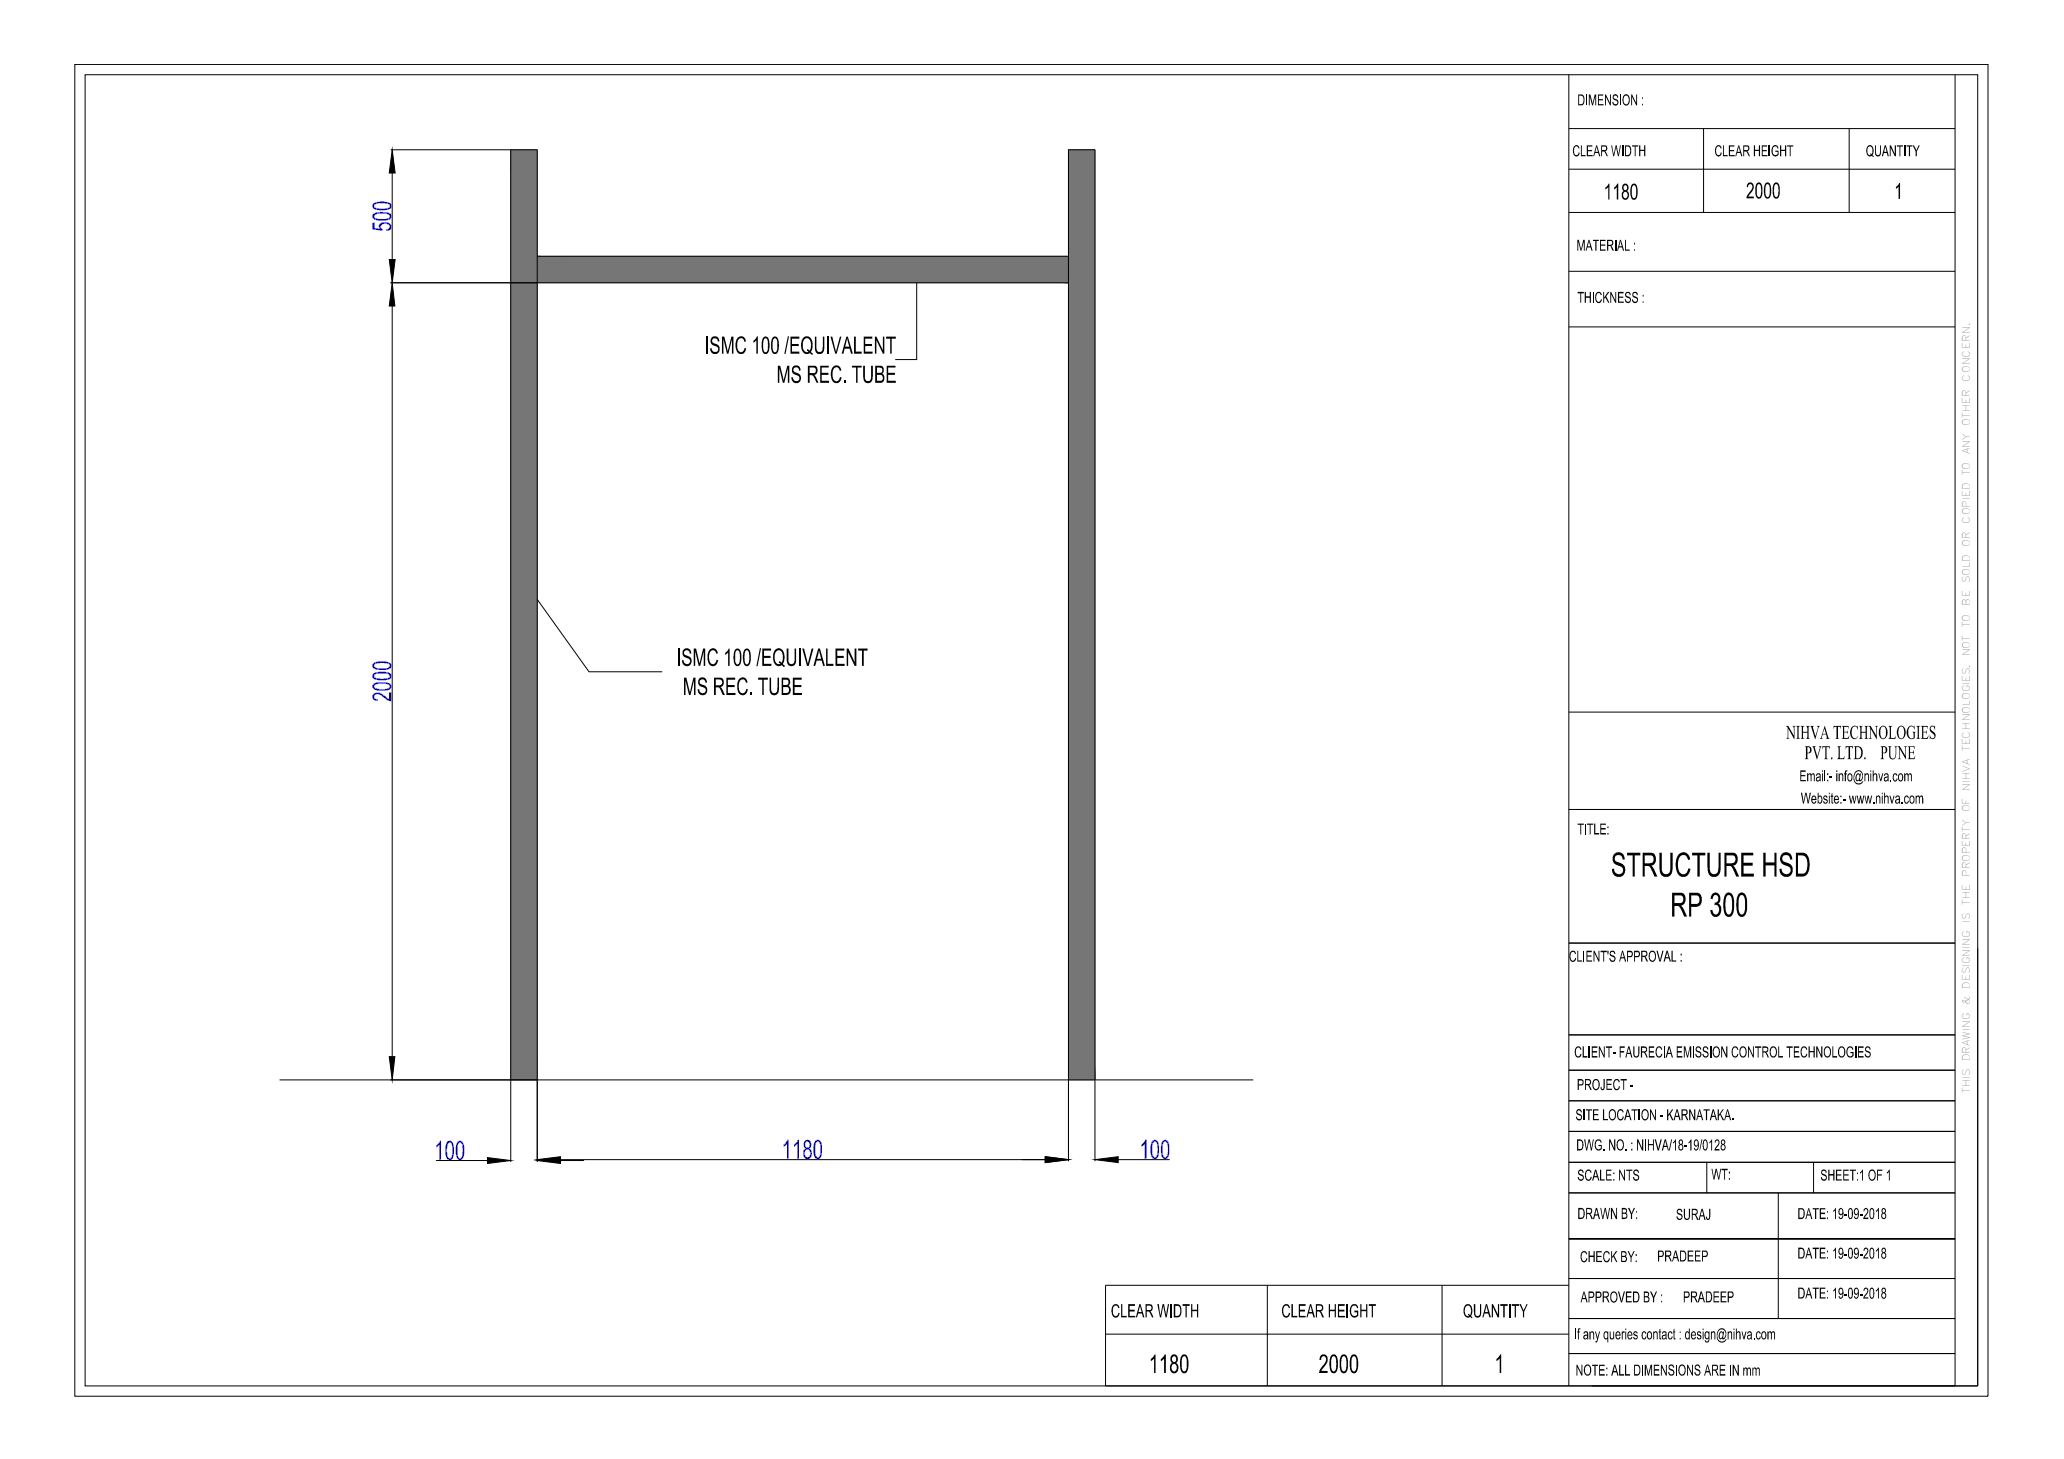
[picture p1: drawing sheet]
<svg xmlns="http://www.w3.org/2000/svg" width="297mm" height="210mm" viewBox="0 0 297 210" stroke-linecap="round" stroke-linejoin="round" font-family="sans-serif">
<defs><g id="words">
<g font-size="1.4">
<text x="283.5" y="55" transform="rotate(-90 283.5 55)">CONCERN.</text>
<text x="283.5" y="65.3" transform="rotate(-90 283.5 65.3)">ANY</text>
<text x="283.5" y="61.3" transform="rotate(-90 283.5 61.3)">OTHER</text>
<text x="283.5" y="68.4" transform="rotate(-90 283.5 68.4)">TO</text>
<text x="283.5" y="75.4" transform="rotate(-90 283.5 75.4)">COPIED</text>
<text x="283.5" y="83.9" transform="rotate(-90 283.5 83.9)">SOLD</text>
<text x="283.5" y="78.7" transform="rotate(-90 283.5 78.7)">OR</text>
<text x="283.5" y="87.2" transform="rotate(-90 283.5 87.2)">BE</text>
<text x="283.5" y="94.4" transform="rotate(-90 283.5 94.4)">NOT</text>
<text x="283.5" y="90.3" transform="rotate(-90 283.5 90.3)">TO</text>
<text x="283.5" y="113.7" transform="rotate(-90 283.5 113.7)">NIHVA</text>
<text x="283.5" y="108.1" transform="rotate(-90 283.5 108.1)">TECHNOLOGIES.</text>
<text x="283.5" y="116.9" transform="rotate(-90 283.5 116.9)">OF</text>
<text x="283.5" y="130.2" transform="rotate(-90 283.5 130.2)">THE</text>
<text x="283.5" y="126.2" transform="rotate(-90 283.5 126.2)">PROPERTY</text>
<text x="283.5" y="132.8" transform="rotate(-90 283.5 132.8)">IS</text>
<text x="283.5" y="142.2" transform="rotate(-90 283.5 142.2)">DESIGNING</text>
<text x="283.5" y="144.6" transform="rotate(-90 283.5 144.6)">&amp;</text>
<text x="283.5" y="152.7" transform="rotate(-90 283.5 152.7)">DRAWING</text>
<text x="283.5" y="157.2" transform="rotate(-90 283.5 157.2)">THIS</text>
</g>
</g></defs>
<!-- layer: 0 -->
<g fill="#767676" stroke="#767676" stroke-width=".14">
<path d="M73.5 21.5v133.9h3.8zM73.5 21.5h3.8v133.9z"/>
<path d="M153.8 21.5v133.9h3.8zM153.8 21.5h3.8v133.9z"/>
<path d="M77.3 36.9v3.8h76.5zM77.3 36.9h76.5v3.8z"/>
</g>
<path d="M56.3 21.5h17.1M56.4 24.9v12.4M77.3 36.9h76.5M56.3 40.7h21M77.3 40.7h76.5M40.2 155.4h140.2M73.5 155.4v-133.9h3.8v133.9M153.8 155.4v-133.9h3.8v133.9" fill="none" stroke="#000" stroke-width=".14"/>
<path d="M56.4 21.5l.5 3.4h-.9zM56 37.3h.9l-.5 3.4z" fill="#000" stroke="#000" stroke-width=".14"/>
<g fill="#00f">
<path d="M53.6 32h.3v.8l.8 .1-.2-.3a.67 .67 0 0 1 .8-.6h.5l.4 .2a.61 .61 0 0 1 .1 .8 .61 .61 0 0 1-.7 .2v-.2a.38 .38 0 0 0 .4-.2 .38 .38 0 0 0 0-.4l-.3-.2h-.3a.41 .41 0 0 0-.6 .2 .41 .41 0 0 0 .3 .6l-.1 .2-1.4-.2z"/>
<path d="M53.6 30.9l.4-.3 .8-.1h.8l.5 .2a.53 .53 0 0 1 .2 .6 .53 .53 0 0 1-.6 .4l-1.2 .1-.5-.2a.54 .54 0 0 1-.4-.7zM53.9 30.9a.36 .36 0 0 0 0 .4 .36 .36 0 0 0 .5 .2h1.2a.34 .34 0 0 0 .4-.2 .34 .34 0 0 0-.1-.4l-.5-.2h-.9z"/>
<path d="M53.6 29.4l.4-.3 .6-.1h1.1l.4 .2a.52 .52 0 0 1 .2 .6 .52 .52 0 0 1-.5 .4l-1.2 .1-.5-.2a.53 .53 0 0 1-.5-.7zM53.9 29.4a.45 .45 0 0 0 .1 .5 .45 .45 0 0 0 .5 .1h1a.37 .37 0 0 0 .5-.1 .37 .37 0 0 0-.1-.5l-.4-.1h-1z"/>
</g>
<path d="M56.2 40.7h21.1M56.4 44v108M56.2 155.4h21.1" fill="none" stroke="#000" stroke-width=".14"/>
<path d="M56.4 40.7l.4 3.3h-.8zM56 152h.8l-.4 3.4z" fill="#000" stroke="#000" stroke-width=".14"/>
<g fill="#00f">
<path d="M53.7 99.9l.4-.2h.5l.5 .2 .9 .7v-1h.3v1.3l-.6-.2-.8-.6-.4-.2a.41 .41 0 0 0-.5 .1 .41 .41 0 0 0 0 .5l.4 .1v.2h-.4a.61 .61 0 0 1-.3-.9z"/>
<path d="M53.7 98.5l.2-.2 .6-.2h.9l.7 .3a.54 .54 0 0 1 .2 .6 .54 .54 0 0 1-.6 .3l-.7 .1-1.1-.2a.55 .55 0 0 1-.2-.7zM54 98.5v.1a.33 .33 0 0 0-.1 .4 .33 .33 0 0 0 .4 .1h1.2a.62 .62 0 0 0 .6-.4l-.2-.2-.3-.1h-1.2z"/>
<path d="M53.7 97l.2-.2 .6-.2h1l.6 .3a.5 .5 0 0 1 .2 .6 .5 .5 0 0 1-.5 .3l-1.4 .1-.5-.2a.51 .51 0 0 1-.2-.7zM54 97a.37 .37 0 0 0 0 .5 .37 .37 0 0 0 .4 .1h1.1a.46 .46 0 0 0 .6-.4l-.5-.3h-1.3z"/>
<path d="M53.6 95.5l.3-.2 .5-.1h1.1l.5 .1a.52 .52 0 0 1 .3 .6 .52 .52 0 0 1-.5 .4l-1.3 .1-.6-.1a.5 .5 0 0 1-.3-.8zM54 95.5a.33 .33 0 0 0-.1 .5 .33 .33 0 0 0 .4 .1h1.4a.32 .32 0 0 0 .4-.3 .32 .32 0 0 0-.4-.3l-1-.1z"/>
</g>
<path d="M77.3 155.4v11.6M153.8 155.4v11.6M80.7 166.8h69.7" fill="none" stroke="#000" stroke-width=".14"/>
<path d="M77.3 166.8l3.4-.4v.9zM150.4 166.4l3.4 .4-3.4 .5z" fill="#000" stroke="#000" stroke-width=".14"/>
<g fill="#00f">
<path d="M113.3 164h.2v2.7h-.2v-2.1l-.5 .4v-.4l.4-.3z"/>
<path d="M114.8 164h.2v2.7h-.3v-2.1l-.4 .4v-.3l.4-.4z"/>
<path d="M115.8 164.2a.56 .56 0 0 1 .8-.1 .56 .56 0 0 1 .1 .7l-.1 .4h-.1l.3 .4 .1 .4-.2 .4a.64 .64 0 0 1-.8 .3 .64 .64 0 0 1-.3-.8l.1-.5 .2-.2a.84 .84 0 0 1-.1-1zM116 164.3v.1a.38 .38 0 0 0-.1 .5 .38 .38 0 0 0 .5 .1l.1-.2a.38 .38 0 0 0-.1-.4 .38 .38 0 0 0-.4-.1zM116 165.4l-.2 .3v.4a.39 .39 0 0 0 .5 .4 .39 .39 0 0 0 .3-.5 .48 .48 0 0 0-.6-.6z"/>
<path d="M117.3 164.1h.1a.55 .55 0 0 1 .6 0 .55 .55 0 0 1 .3 .5v1.4l-.2 .5a.51 .51 0 0 1-.6 .2 .51 .51 0 0 1-.3-.5l-.1-1.3zM117.6 164.3l-.3 .5 .1 1.2a.33 .33 0 0 0 .2 .4 .33 .33 0 0 0 .4-.2l.1-.5-.1-1.1a.37 .37 0 0 0-.4-.3z"/>
</g>
<path d="M73.5 155.4v11.7M77.3 155.4v11.7M62.8 167h7.4M80.7 167h3.3" fill="none" stroke="#000" stroke-width=".14"/>
<path d="M70.2 166.5l3.3 .5-3.3 .4zM77.3 167l3.4-.5v.9z" fill="#000" stroke="#000" stroke-width=".14"/>
<g fill="#00f">
<path d="M63.3 164.2l.2-.1v2.8h-.2v-2.2l-.5 .4v-.3l.3-.3z"/>
<path d="M64.4 164.3l.1-.2a.68 .68 0 0 1 .8 .8v1.1l-.1 .6a.51 .51 0 0 1-.6 .3 .51 .51 0 0 1-.4-.6l-.1-1.4zM64.5 164.5l-.2 .7 .1 1a.33 .33 0 0 0 .4 .4 .33 .33 0 0 0 .2-.4v-1.5a.35 .35 0 0 0-.5-.2z"/>
<path d="M65.8 164.3l.1-.1a.6 .6 0 0 1 .7 .1 .6 .6 0 0 1 .2 .6v1.2l-.1 .4-.2 .3a.56 .56 0 0 1-.6 0 .56 .56 0 0 1-.3-.6v-1.2zM66.1 164.4l-.3 .5 .1 1.3a.33 .33 0 0 0 .1 .3 .33 .33 0 0 0 .4 0l.2-.8-.1-.9a.33 .33 0 0 0-.4-.4z"/>
</g>
<path d="M153.8 155.4v11.6M157.6 155.4v11.6M147.1 166.8h3.3M160.9 166.8h7.4" fill="none" stroke="#000" stroke-width=".14"/>
<path d="M150.4 166.4l3.4 .4-3.4 .5zM157.6 166.8l3.3-.4v.9z" fill="#000" stroke="#000" stroke-width=".14"/>
<g fill="#00f">
<path d="M164.8 164h.2v2.7h-.3v-2.1l-.4 .4v-.3l.4-.5z"/>
<path d="M165.8 164.1h.1a.6 .6 0 0 1 .6 0 .6 .6 0 0 1 .3 .6v1.2l-.2 .7-.2 .2a.68 .68 0 0 1-.8-.9v-1.1zM166 164.3l-.2 .5 .1 1.4a.31 .31 0 0 0 .4 .3 .31 .31 0 0 0 .2-.4l.1-.5-.1-1.1a.34 .34 0 0 0-.5-.2z"/>
<path d="M167.3 164.2a.55 .55 0 0 1 .6-.2 .55 .55 0 0 1 .3 .6l.1 1.4-.2 .5a.51 .51 0 0 1-.6 .2 .51 .51 0 0 1-.4-.5v-1.3zM167.5 164.3l-.2 .5v1.1a.5 .5 0 0 0 .4 .6 1.56 1.56 0 0 0 .4-1.3l-.1-.7a.34 .34 0 0 0-.5-.2z"/>
</g>
<g fill="none" stroke="#000" stroke-width=".14">
<path d="M10.8 9.3h275.3v191.6h-275.3zM12.2 10.8h272.4v188.6h-272.4zM225.8 10.8v188.6M225.8 18.5h55.6M245.2 18.5v12.1M266.1 18.5v12.1M281.4 10.8v188.6M225.8 30.6h55.6M225.8 24.3h55.6M225.8 39h55.6M131.9 40.7v11h-3.1M225.8 47h55.6"/>
<path d="M77.3 86.2l7.5 10.4h10.5M225.8 116.5h55.6M225.8 102.4h55.6M225.8 135.7h55.6M284.6 136.4v63M225.8 148.9h55.6M225.8 154h55.6M225.8 158.4h55.6M225.8 162.8h55.6M225.8 167.2h55.6M225.8 171.6h55.6M225.8 178.2h55.6"/>
<path d="M245.6 167.2v4.4M255.9 171.6v18.1M261 167.2v4.4M159.1 191.9h66.7M182.4 184.9v14.5M207.5 184.9v14.5M225.8 184.9h-66.7v14.5h125.5M225.8 189.7h55.6M225.8 194.7h55.6M225.8 183.9h55.6"/>
</g>
<g fill="#000">
<path d="M228.3 13.6h.1v1.6h-.1zM228.7 13.6h.2l.3 1.3 .3-1.3h.2v1.6h-.1v-1.4l-.4 1.4h-.1l-.3-1.4v1.4h-.1zM230 13.6h.7v.2h-.6v.5h.6v.1h-.6v.6h.7v.2h-.8zM231 13.6h.1l.6 1.2v-1.2h.1v1.6h-.1l-.6-1.3v1.3h-.1zM232.2 13.7v-.1a.42 .42 0 0 1 .5 0 .42 .42 0 0 1 .2 .4l-.1 .1a.27 .27 0 0 0-.2-.4 .27 .27 0 0 0-.4 .2 .27 .27 0 0 0 .3 .3l.3 .2a.45 .45 0 0 1-.2 .8 .45 .45 0 0 1-.6-.6h.2a.3 .3 0 0 0 .3 .4 .3 .3 0 0 0 .3-.4l-.3-.2a.48 .48 0 0 1-.3-.7zM233.1 13.6h.2v1.6h-.2zM234.8 13.6h.1l.6 1.2v-1.2h.1v1.6h-.1l-.6-1.3v1.3h-.1zM227 34.5h.2l.4 1.4 .3-1.4h.2v1.6h-.2v-1.3l-.3 1.3h-.1l-.4-1.3v1.3h-.1zM226.5 21h.1a.43 .43 0 0 1 .5-.1 .43 .43 0 0 1 .2 .4l-.1 .1a.33 .33 0 0 0-.4-.3 .33 .33 0 0 0-.3 .4v.3a.34 .34 0 0 0 .3 .5 .34 .34 0 0 0 .4-.4l.1 .1-.1 .4a.44 .44 0 0 1-.6 .1 .44 .44 0 0 1-.2-.5v-.6zM227.5 20.9h.1v1.4h.6v.2h-.7zM228.4 20.9h.8v.2h-.7v.5h.6v.2h-.6v.5h.7v.2h-.8zM229.2 34.5h.9v.2h-.3v1.4h-.2v-1.4h-.4z"/>
<path d="M230.3 34.5h.8v.2h-.7v.5h.6v.1h-.6v.6h.7v.2h-.8zM231.5 26.4h.1v2.3h-.1v-1.8l-.5 .4v-.3l.4-.3zM231.9 20.9h.1l.2 1.4 .3-1.4h.2l.2 1.4 .2-1.4h.2l-.3 1.6h-.2l-.2-1.4-.3 1.4h-.1zM232.4 34.5h.2v1.6h-.2zM232.7 26.5l.2-.1v2.3h-.2v-1.8l-.4 .4v-.3l.2-.1zM233.4 20.9h.2v1.6h-.2zM233.9 34.5h.1v1.4h.5v.2h-.6zM234.9 20.9h.9v.2h-.4v1.4h-.1v-1.4h-.4zM235.9 20.9h.2v.6h.5v-.6h.2v1.6h-.2v-.8h-.5v.8h-.2zM246.9 21.1l.1-.1a.43 .43 0 0 1 .5-.1 .43 .43 0 0 1 .2 .4l-.1 .1a.33 .33 0 0 0-.4-.3 .33 .33 0 0 0-.2 .4v.3a.34 .34 0 0 0 .2 .5 .34 .34 0 0 0 .4-.4l.2 .1-.2 .4a.44 .44 0 0 1-.5 .1 .44 .44 0 0 1-.2-.5l-.1-.6zM248 20.9h.1v1.4h.5v.2h-.6zM248.8 20.9h.8v.2h-.6v.5h.6v.2h-.6v.5h.7v.2h-.9z"/>
<path d="M252.4 20.9h.2v.6h.5v-.6h.2v1.6h-.2v-.8h-.5v.8h-.2zM251.5 26.5v-.1a.55 .55 0 0 1 .7 0 .55 .55 0 0 1 .2 .7l-.2 .4-.6 .8h.8v.2h-1.1l.1-.4 .8-1a.38 .38 0 0 0 0-.5 .38 .38 0 0 0-.6 0v.3h-.2zM253.5 20.9h.8v.2h-.6v.5h.6v.2h-.6v.5h.7v.2h-.9zM254.6 20.9h.1v1.6h-.1zM255.1 21h.1a.47 .47 0 0 1 .5-.1 .47 .47 0 0 1 .3 .4l-.2 .1a.36 .36 0 0 0-.5-.3 .36 .36 0 0 0-.2 .5l.1 .4a.36 .36 0 0 0 .2 .3 .36 .36 0 0 0 .4-.2v-.3h-.3v-.1h.5v.6l-.2 .1a.58 .58 0 0 1-.7-.1 .58 .58 0 0 1-.2-.6zM256.2 20.9h.1v.6h.6v-.6h.2v1.6h-.2v-.8h-.6v.8h-.1zM257.2 20.9h.9v.2h-.4v1.4h-.1v-1.4h-.4zM269.8 20.9h.2v.9a.3 .3 0 0 0 .1 .5 .3 .3 0 0 0 .4-.2l.1-1.2h.1v1.2l-.1 .2a.43 .43 0 0 1-.6 .2 .43 .43 0 0 1-.2-.6zM272 20.9h.1l.6 1.2v-1.2h.2v1.6h-.2l-.6-1.2v1.2h-.1zM273 20.9h.9v.2h-.4v1.4h-.1v-1.4h-.4zM273.3 26.4l.1-.1v2.3h-.2v-1.8l-.3 .4v-.3l.2-.1zM274 20.9h.2v1.6h-.2z"/>
<path d="M274.4 20.9h.8v.2h-.3v1.4h-.2v-1.4h-.3zM275.3 20.9h.1l.4 .7 .3-.7h.2l-.4 .9v.7h-.2v-.7zM102.4 48.6l.3-.2h.5l.3 .5v.2h-.2a.41 .41 0 0 0-.4-.5 .41 .41 0 0 0-.4 .5 .41 .41 0 0 0 .5 .3l.3 .2 .2 .2 .1 .6-.2 .3a.68 .68 0 0 1-.8 .2 .68 .68 0 0 1-.4-.8h.2l.1 .2a.45 .45 0 0 0 .4 .4 .45 .45 0 0 0 .5-.5 .45 .45 0 0 0-.5-.4l-.4-.1-.2-.3-.1-.5zM103.9 48.4h.3l.5 2.1 .6-2.1h.3v2.5h-.3v-2.1l-.5 2.1h-.2l-.5-2.1v2.1h-.2zM106.1 48.6l.4-.2 .5 .1 .4 .6-.3 .1a.49 .49 0 0 0-.5-.6 .49 .49 0 0 0-.5 .6v.9a.49 .49 0 0 0 .5 .6 .49 .49 0 0 0 .5-.5l.1-.2 .2 .1-.1 .4-.3 .4h-.2a.95 .95 0 0 1-1-1.1l.1-.7zM108.9 48.4h.2v2.5h-.2v-2l-.5 .4v-.3l.4-.3zM111.9 52.6h.4l.5 2.1 .5-2.1h.3v2.5h-.2v-2.1l-.5 2.1h-.2l-.5-2.1v2.1h-.3zM113.4 48.4h.2l-.6 2.5h-.1zM113.8 48.4h1.2v.3h-1v.8h.9v.3h-.9v.8h1v.3h-1.2zM114.1 52.7l.3-.1h.2a.6 .6 0 0 1 .6 .7h-.2v-.1a.42 .42 0 0 0-.5-.4 .42 .42 0 0 0-.3 .5 .42 .42 0 0 0 .5 .3l.5 .3 .1 .6-.2 .4-.4 .2a.73 .73 0 0 1-.8-.8h.2a.48 .48 0 0 0 .5 .5 .48 .48 0 0 0 .4-.6l-.9-.5-.1-.7zM118 52.6h1.3v.3h-1v.7h.9v.3h-.9v.9h1v.3h-1.3zM117.3 48.4h.2v1.8l.1 .2a.46 .46 0 0 0 .6 .2 .46 .46 0 0 0 .2-.6v-1.6h.2v1.8l-.1 .4a.66 .66 0 0 1-.8 .3 .66 .66 0 0 1-.4-.8z"/>
<path d="M119.5 48.4h.3l.5 2.2 .6-2.2h.2l-.7 2.5h-.2zM119.9 52.8l.4-.2a.72 .72 0 0 1 .8 .7h-.3a.49 .49 0 0 0-.5-.5 .49 .49 0 0 0-.4 .6l-.1 .8 .1 .3a.49 .49 0 0 0 .6 .3 .49 .49 0 0 0 .4-.5h.2l-.3 .6a.74 .74 0 0 1-.8 .1 .74 .74 0 0 1-.4-.7v-1zM121.4 54.7h.3v.4h-.3zM122.9 48.4h.3v2.2h.8v.3h-1.1zM122.6 52.6h1.4v.3h-.6v2.2h-.2v-2.2h-.6zM124.3 48.4h1.2v.3h-1v.8h1v.3h-1v.8h1.1v.3h-1.3zM124.2 52.6h.3v1.8a.46 .46 0 0 0 .5 .4 .46 .46 0 0 0 .4-.6v-1.6h.2v1.6l-.2 .6a.7 .7 0 0 1-.8 .2 .7 .7 0 0 1-.4-.8zM125.9 48.4h.2l1 2v-2h.2v2.5h-.2l-1-2v2h-.2zM127.6 52.6h1.3v.3h-1.1v.7h1v.3h-1v.9h1.1v.3h-1.3zM127.5 48.4h1.4v.3h-.6v2.2h-.2v-2.2h-.6zM227 42h.9v.2h-.3v1.4h-.2v-1.4h-.4zM228.1 42h.1v.6h.6v-.6h.2v1.6h-.2v-.8h-.6v.8h-.1z"/>
<path d="M229.2 42h.1v1.6h-.1zM229.7 42.2a.43 .43 0 0 1 .5-.2 .43 .43 0 0 1 .3 .4l-.1 .1a.32 .32 0 0 0-.4-.3 .32 .32 0 0 0-.2 .3l-.1 .3a.4 .4 0 0 0 .1 .5 .4 .4 0 0 0 .5 0l.1-.3 .2 .1-.2 .3a.46 .46 0 0 1-.5 .2 .46 .46 0 0 1-.3-.5l-.1-.3zM230.7 42h.2v.8l.5-.8h.2l-.4 .6 .4 1h-.1l-.5-.8-.1 .2v.6h-.2zM231.7 42h.2l.6 1.2v-1.2h.1v1.6h-.1l-.6-1.3v1.3h-.2zM232.8 42h.9v.2h-.7v.5h.6v.1h-.6v.6h.7v.2h-.9zM233.9 42.2a.39 .39 0 0 1 .5-.2 .39 .39 0 0 1 .3 .5h-.2a.25 .25 0 0 0-.1-.4 .25 .25 0 0 0-.4 .2 .25 .25 0 0 0 .3 .3l.1 .1a.48 .48 0 0 1 .4 .5 .48 .48 0 0 1-.6 .4 .48 .48 0 0 1-.4-.5h.2v.1a.29 .29 0 0 0 .3 .2 .29 .29 0 0 0 .3-.3 .29 .29 0 0 0-.4-.3 .48 .48 0 0 1-.3-.6zM235 42.1l.1-.1a.46 .46 0 0 1 .6 .5h-.1a.27 .27 0 0 0-.2-.4 .27 .27 0 0 0-.4 .2 .27 .27 0 0 0 .3 .3v.1a.45 .45 0 0 1 .5 .4 .45 .45 0 0 1-.5 .5 .45 .45 0 0 1-.4-.5h.1a.31 .31 0 0 0 .3 .3 .31 .31 0 0 0 .3-.3 .31 .31 0 0 0-.4-.3 .43 .43 0 0 1-.2-.7zM98.3 93.5l.4-.2h.4l.3 .3 .1 .4h-.3v-.3a.41 .41 0 0 0-.7 0 .41 .41 0 0 0 .4 .6l.5 .3 .1 .3v.3l-.3 .6h-.5h-.2l-.3-.3-.1-.5h.3l.2 .4a.44 .44 0 0 0 .7-.2 .44 .44 0 0 0-.5-.5l-.3-.2-.2-.2-.1-.6zM98.4 97.5h.4l.5 2.1 .5-2.1h.3v2.5h-.2v-2.1l-.5 2.1h-.2l-.5-2.1v2.1h-.3zM99.8 93.3h.4l.5 2.1 .5-2.1h.3v2.5h-.2v-2.1l-.5 2.1h-.2l-.6-2.1v2.1h-.2zM100.6 97.7l.3-.2a.73 .73 0 0 1 .8 .7h-.2a.41 .41 0 0 0-.5-.5 .41 .41 0 0 0-.2 .7l.7 .2 .2 .2 .1 .3v.4l-.3 .4-.5 .1-.3-.1-.2-.3-.1-.4 .2-.1v.2a.45 .45 0 0 0 .7 .4 .45 .45 0 0 0 0-.8l-.5-.1-.3-.3v-.6zM102 93.6l.5-.3h.4l.2 .2 .2 .4-.2 .2v-.1a.49 .49 0 0 0-.6-.4 .49 .49 0 0 0-.4 .5v.8a.52 .52 0 0 0 .5 .7 .52 .52 0 0 0 .5-.7l.2 .2-.3 .6a.72 .72 0 0 1-.8 0 .72 .72 0 0 1-.3-.7l-.1-.9z"/>
<path d="M104.5 97.5h1.3v.3h-1.1v.8h1v.2h-1v.9h1.1v.3h-1.3zM104.9 93.3h.1v2.5h-.2v-1.9l-.4 .3v-.3l.3-.3zM106.3 97.7l.4-.2h.2a.73 .73 0 0 1 .7 .7l-.2 .1a.52 .52 0 0 0-.6-.5 .52 .52 0 0 0-.4 .6v.9a.5 .5 0 0 0 .6 .4 .5 .5 0 0 0 .4-.6l.2 .2-.1 .4-.3 .2-.4 .1-.4-.2-.3-.7v-.8zM107.9 99.6h.3v.4h-.3zM109.4 93.3h.1l-.5 2.5h-.1zM109.1 97.5h1.4v.3h-.6v2.2h-.2v-2.2h-.6zM109.7 93.3h1.3v.3h-1v.8h.9v.3h-.9v.8h1v.3h-1.3zM110.8 97.5h.2v1.8a.45 .45 0 0 0 .6 .4 .45 .45 0 0 0 .3-.6v-1.6h.2l-.1 2.2-.2 .2-.3 .1-.5-.1-.2-.5zM114.1 97.5h1.3v.3h-1v.8h.9v.2h-.9v.9h1v.3h-1.3zM113.2 93.3h.3v1.7a.46 .46 0 0 0 .4 .5 .46 .46 0 0 0 .5-.5v-1.7h.2v2l-.1 .1a.63 .63 0 0 1-.8 .4 .63 .63 0 0 1-.4-.7zM115.5 93.3h.2l.6 2.2 .5-2.2h.3l-.7 2.5h-.3zM118.9 93.3h.2v2.2h.8v.3h-1z"/>
<path d="M120.2 93.3h1.3v.3h-1v.8h.9v.3h-.9v.8h1.1v.3h-1.4zM121.8 93.3h.3l.9 1.9v-1.9h.2v2.5h-.2l-.9-1.9v1.9h-.3zM123.5 93.3h1.4v.3h-.6v2.2h-.2v-2.2h-.6zM257 104.4h.4l.8 1.4v-1.1l-.1-.2-.1-.1h.4l-.2 .2v1.7l-.8-1.5v1.4l.1 .1h-.4l.1-.1 .1-.2v-1.3zM258.5 104.4h.6l-.3 .2v1.5l.3 .2h-.6l.2-.1v-1.6zM259.1 110.8h.8v.2h-.7v.5h.6v.2h-.6v.5h.7v.2h-.8zM259.1 104.4h.6l-.2 .2v.7h.6v-.7l-.2-.2h.5l-.1 .2v1.6l.1 .1h-.5l.2-.3v-.6h-.6v.7l.2 .2h-.6l.2-.1v-1.6zM259.2 114h.1l.3 1.4 .2-1.4h.2l.2 1.4 .2-1.4h.2l-.3 1.6h-.1l-.3-1.4-.3 1.4h-.1zM260.1 111.3h.1v.1a.27 .27 0 0 1 .2-.2 .27 .27 0 0 1 .3 .2 .26 .26 0 0 1 .4-.1 .26 .26 0 0 1 .1 .3v.8h-.2v-.7a.19 .19 0 0 0-.2-.3 .19 .19 0 0 0-.1 .3v.7h-.1v-.7a.21 .21 0 0 0-.3-.3 .21 .21 0 0 0-.1 .4v.6h-.1zM260.5 104.4h.5l-.1 .1v.3l.4 1.1 .3-1.2-.1-.3h.4l-.2 .3-.4 1.6-.6-1.7zM260.8 107.4h.5l-.1 .2 .3 1.2 .4-1.1v-.2l-.1-.1h.3l-.1 .2-.5 1.7-.5-1.7zM262.5 114.5a.32 .32 0 0 1 .5 .3h-.1a.17 .17 0 0 0-.2-.2 .17 .17 0 0 0-.2 .2 .17 .17 0 0 0 .3 .1 .38 .38 0 0 1 .2 .4 .38 .38 0 0 1-.3 .4l-.3-.3v-.1l.1-.1a.19 .19 0 0 0 .2 .3 .19 .19 0 0 0 .2-.2 .19 .19 0 0 0-.2-.2 .35 .35 0 0 1-.2-.6z"/>
<path d="M262.6 110.8h.1v1.6h-.1zM263.3 111.8h.4v.1h-.4zM262.3 107.4h1v.4l-.1-.3h-.3v1.5l.2 .2h-.6l.2-.1v-1.6h-.3l-.2 .3zM263.5 109h.1a.13 .13 0 0 1 .1 .1 .13 .13 0 0 1-.1 .1 .13 .13 0 0 1-.1-.1zM263.6 114.2l.1-.1v.4h.1v.1h-.1v.8h.1v.2l-.2-.1v-.9h-.1v-.1h.1zM264.6 111.3h.1v.1a.3 .3 0 0 1 .4-.1 .3 .3 0 0 1 .2 .4v.7h-.2v-.7a.23 .23 0 0 0-.2-.3 .23 .23 0 0 0-.1 .4v.6h-.2zM263.9 104.4h1v.5l-.1-.3h-.3v1.6l.2 .1h-.6l.2-.1v-1.6h-.3l-.1 .3zM265.2 114.9h.4v.2h-.4zM265 104.4h1v.5l-.1-.3h-.5v.7h.4l.1-.2v-.1v.7l-.1-.3h-.4v.7l.5 .1 .3-.4-.2 .5h-1l.2-.2v-1.5zM264.4 107.4h.6l-.2 .1v1.4a.36 .36 0 0 0 .5 .2l.2-.4-.1 .5h-1l.2-.3v-1.3v-.2zM265.5 110.9l.4-.1-.1 .2a.16 .16 0 0 0-.2 .1 .16 .16 0 0 0 .1 .2h.1v.1h-.1v1h-.2l-.1-1.1h.1zM266.1 114.5h.1l.2 .9 .2-.9h.1l.2 .9 .2-.9h.1l-.3 1.1h-.1l-.2-.9-.1 .9h-.2z"/>
<path d="M265.6 107.4h1.1v.4l-.2-.3h-.3v1.6l.2 .1h-.5l.1-.1v-1.6h-.2l-.2 .3zM266.5 104.6l.1-.1a.58 .58 0 0 1 .7 0v-.1l.1 .6-.1-.1a.38 .38 0 0 0-.4-.4 .38 .38 0 0 0-.4 .4v.6l.1 .4a.41 .41 0 0 0 .4 .3 .41 .41 0 0 0 .4-.4l-.2 .4a.58 .58 0 0 1-.7 0 .58 .58 0 0 1-.2-.6v-.6zM267.2 114.5h.1l.2 .9 .2-.9h.1l.2 .9 .2-.9h.1l-.2 1.1h-.2l-.1-.9-.2 .9h-.2zM267.5 104.4h.6l-.2 .2v.7h.6v-.7l-.2-.2h.6l-.2 .2v1.5l.2 .2h-.6l.2-.1v-.8h-.6v.8l.2 .1h-.6l.2-.3v-1.3zM268.3 111.3h.1v.1a.29 .29 0 0 1 .5-.1 .29 .29 0 0 1 .1 .4v.7h-.2v-.7a.21 .21 0 0 0-.2-.3 .21 .21 0 0 0-.2 .3v.7h-.1zM268.3 109a.12 .12 0 0 1 .2 0 .12 .12 0 0 1 0 .2 .12 .12 0 0 1-.2 0zM268.3 114.5h.1l.2 .9 .2-.9h.2l.1 .9 .2-.9h.1l-.2 1.1h-.2l-.1-.9-.2 .9h-.1zM268.9 104.4h.3l.8 1.4v-1.2l-.2-.2h.5l-.2 .2v1.7l-.9-1.5v1.4l.2 .1h-.4l.1-.1v-1.6zM269.5 110.8h.1v.6a.32 .32 0 0 1 .4-.1 .32 .32 0 0 1 .2 .4v.7h-.2v-.7a.2 .2 0 0 0-.2-.3 .2 .2 0 0 0-.2 .3v.7h-.1zM269.6 115.4h.1v.2h-.1zM270 114.5l.1 .1a.29 .29 0 0 1 .4-.1 .29 .29 0 0 1 .1 .4v.7h-.1v-.7a.2 .2 0 0 0-.1-.3 .2 .2 0 0 0-.3 .2v.8h-.1zM270.3 111.3h.1l.3 .9 .2-.9h.1l-.3 1.1h-.1z"/>
<path d="M271.2 114h.1v.6a.29 .29 0 0 1 .4-.1 .29 .29 0 0 1 .1 .4v.7h-.1v-.7a.21 .21 0 0 0-.2-.3 .21 .21 0 0 0-.2 .3v.7h-.1zM272 112.2h.2v.2h-.2zM271.9 114.5h.1l.3 .9 .2-.9h.1l-.3 1.1h-.1zM271.7 107.4h.6l-.3 .1v1.2a.39 .39 0 0 0 .5 .4 .39 .39 0 0 0 .3-.5v-1v-.2h-.2h.5l-.2 .1v1.2a.51 .51 0 0 1-.6 .6 .51 .51 0 0 1-.4-.8v-1zM271.8 104.4h.5l-.2 .2v1.4a.32 .32 0 0 0 .3 .2 .32 .32 0 0 0 .3-.1l.2-.3-.1 .5h-1l.2-.2v-1.5zM272.5 111.3a.31 .31 0 0 1 .4-.1 .31 .31 0 0 1 .2 .4h-.2a.22 .22 0 0 0-.2-.2 .22 .22 0 0 0-.2 .3v.1a.31 .31 0 0 0 0 .3 .31 .31 0 0 0 .4 .1v-.2h.2a.35 .35 0 0 1-.4 .4 .35 .35 0 0 1-.3-.4zM273.1 107.4h.3l.8 1.4v-1.3l-.2-.1h.5l-.2 .1v1.7l-.9-1.5v1.4l.2 .1h-.5l.2-.1v-1.5zM273.7 115.4h.1v.2h-.1zM274 111.3h.2v.1a.28 .28 0 0 1 .2-.1 .28 .28 0 0 1 .3 .1 .26 .26 0 0 1 .3-.1 .26 .26 0 0 1 .1 .3v.8h-.1v-.7a.19 .19 0 0 0-.2-.3 .19 .19 0 0 0-.1 .3v.7h-.2v-.7a.2 .2 0 0 0-.2-.3 .21 .21 0 0 0-.1 .4v.6h-.2zM274.1 114.6a.34 .34 0 0 1 .4-.1 .34 .34 0 0 1 .2 .3l-.1 .1a.25 .25 0 0 0-.4-.2 .25 .25 0 0 0 0 .4 .24 .24 0 0 0 0 .3 .24 .24 0 0 0 .3 0l.1-.2h.1a.36 .36 0 0 1-.4 .4 .36 .36 0 0 1-.3-.5zM274.5 107.4h1l.1 .4-.2-.3-.5-.1v.8h.5v-.3v.7v-.3h-.5v.7v.1h.5l.2-.3-.1 .4h-1l.2-.1v-1.6zM274.6 104.6l.4-.2 .4 .1 .1-.1 .1 .6-.1-.2a.41 .41 0 0 0-.5-.3 .41 .41 0 0 0-.3 .5l-.1 .7 .2 .4a.32 .32 0 0 0 .6 0v-.6l-.2-.2h.5l-.1 .1v.8l-.2 .1h-.4l-.5-.3-.1-.7z"/>
<path d="M275.7 114.5h.1v.1a.23 .23 0 0 1 .2-.2 .23 .23 0 0 1 .3 .2 .25 .25 0 0 1 .3-.1 .25 .25 0 0 1 .1 .3l.1 .8h-.2v-.7a.2 .2 0 0 0-.1-.3 .2 .2 0 0 0-.2 .3v.7h-.1v-.7a.18 .18 0 0 0-.2-.3 .17 .17 0 0 0-.1 .2l-.1 .8h-.1zM275.8 104.4h.5l-.1 .2v1.6l.1 .1h-.5l.2-.2v-1.5zM276.4 104.4h1v.5l-.1-.3h-.5v.7h.4l.1-.3v.7l-.1-.3h-.4v.8h.5l.3-.4-.2 .5h-1l.2-.2v-1.5zM277.8 104.5a.4 .4 0 0 1 .6 0l.1-.1v.6l-.1-.1a.29 .29 0 0 0-.2-.4 .29 .29 0 0 0-.3 .2 .29 .29 0 0 0 .1 .4l.5 .4v.5a.43 .43 0 0 1-.7 .2l-.1 .1 .1-.6a.33 .33 0 0 0 .2 .5 .33 .33 0 0 0 .4-.2l-.1-.3-.3-.3a.62 .62 0 0 1-.2-.9zM226 136.9l.2-.1a.42 .42 0 0 1 .6 .4h-.1a.33 .33 0 0 0-.4-.2 .33 .33 0 0 0-.3 .4v.4a.34 .34 0 0 0 .3 .4 .34 .34 0 0 0 .4-.4l.1 .1-.1 .3a.47 .47 0 0 1-.6 .1 .47 .47 0 0 1-.2-.5v-.5zM227 136.8h.1v1.4h.6v.1h-.7zM227 118.5h.9v.2h-.3v1.4h-.2v-1.4h-.4zM227.9 136.8h.1v1.5h-.1zM228.1 118.5h.1v1.6h-.1zM228.3 136.8h.8v.2h-.7v.5h.6v.1h-.6v.6h.7v.1h-.8zM228.4 118.5h.9v.2h-.4v1.4h-.1v-1.4h-.4zM229.3 136.8h.2l.6 1.2v-1.2h.1v1.5h-.1l-.6-1.2v1.2h-.2z"/>
<path d="M229.4 118.5h.2v1.3h.5v.3h-.7zM230.3 118.5h.8v.2h-.7v.4h.7v.2h-.7v.5h.7v.3h-.8zM230.3 136.8h.9v.2h-.3v1.3h-.2v-1.3h-.4zM231.3 136.8h.2v.5h-.1zM231.7 136.9l.2-.1a.39 .39 0 0 1 .4 0 .39 .39 0 0 1 .2 .4h-.2a.27 .27 0 0 0-.3-.2 .27 .27 0 0 0-.2 .3l.4 .2a.45 .45 0 0 1 .3 .6 .45 .45 0 0 1-.5 .3 .45 .45 0 0 1-.4-.6h.1l.1 .2a.29 .29 0 0 0 .3 .2 .29 .29 0 0 0 .3-.3 .29 .29 0 0 0-.4-.3 .46 .46 0 0 1-.3-.7zM232.3 122.8l.5-.2h.4l.3 .2 .3 .6v.3h-.3a.57 .57 0 0 0-.7-.7 .57 .57 0 0 0-.2 .9l1 .4 .1 .2 .2 .5v.5l-.2 .4-.4 .3-.7-.1-.4-.3-.2-.3v-.5h.3a.65 .65 0 0 0 .7 .8 .65 .65 0 0 0 .5-.9l-.2-.2-.9-.4-.2-.2-.1-.3v-.5zM234.2 122.7h1.9v.4h-.8v3h-.3v-3h-.8zM238.4 136.8h.2l.3 1.4 .3-1.4h.2l-.4 1.5h-.2zM238.8 122.7h.4v2.6a.62 .62 0 0 0 .8 .4 .62 .62 0 0 0 .4-.8v-2.2h.3v2.4l-.1 .6-.6 .5h-.5l-.5-.4-.2-.7zM240.6 136.8h.1v1.4h.5v.1h-.6zM241.5 123l.5-.4h.6l.4 .4 .3 .6-.4 .1-.1-.3a.67 .67 0 0 0-.7-.4 .67 .67 0 0 0-.5 .7l-.1 1.1 .2 .6 .2 .2a.64 .64 0 0 0 .7 .1 .64 .64 0 0 0 .3-.6l.1-.2 .3 .1-.2 .6-.5 .5-.6 .1-.5-.4-.3-.8-.1-.9 .2-.7zM243.5 122.7h1.9v.4h-.8v3h-.3v-3h-.8z"/>
<path d="M246.4 128.7l.2-.2a.76 .76 0 0 1 .8 .2 .76 .76 0 0 1 .2 .8l-.1 .3-.2 .2 .2 .2 .2 .3v.6l-.2 .5a.77 .77 0 0 1-.9 .3 .77 .77 0 0 1-.5-.8v-.2h.3l.1 .3a.43 .43 0 0 0 .5 .4 .43 .43 0 0 0 .4-.5v-.5a.47 .47 0 0 0-.7-.4l.1-.3a.59 .59 0 0 0 .5-.6 .59 .59 0 0 0-.4-.6l-.1 .1a.56 .56 0 0 0-.3 .6l-.3-.1zM245.7 122.7h.4v2.5a.61 .61 0 0 0 .7 .5 .61 .61 0 0 0 .5-.8v-2.2h.3v2.5l-.1 .6-.5 .4h-.6l-.4-.3-.2-.6-.1-.5zM250.6 122.7h1.7v.4h-1.4v1h1.3v.4h-1.3v1.2h1.5v.4h-1.8zM253.8 122.7h.3v1.4h1.3v-1.4h.3v3.4h-.3v-1.6h-1.3v1.6h-.3zM256.5 122.8l.4-.2 .5 .1 .4 .4 .2 .6h-.4l-.1-.5-.3-.2a.55 .55 0 0 0-.7 .5 .55 .55 0 0 0 .6 .6l.5 .2 .4 .4v.7l-.3 .5-.3 .3-.8-.1-.4-.5-.1-.6h.3l.1 .5 .5 .3a.6 .6 0 0 0 .7-.6 .6 .6 0 0 0-.6-.6l-.5-.2-.4-.5v-.5zM226.8 150.7a.46 .46 0 0 1 .5-.1 .46 .46 0 0 1 .3 .4h-.2a.32 .32 0 0 0-.3-.3 .32 .32 0 0 0-.3 .4v.4a.35 .35 0 0 0 .3 .5 .35 .35 0 0 0 .4-.4l.1 .1a.47 .47 0 0 1-.5 .4 .47 .47 0 0 1-.4-.5l-.1-.5zM227.8 150.5h.1v1.4h.5v.2h-.6zM228.7 150.5h.1v1.6h-.1zM229.1 150.5h.8v.2h-.7v.5h.6v.2h-.6v.5h.7v.2h-.8zM230.1 150.5h.1l.6 1.3v-1.3h.1v1.6h-.1l-.6-1.2v1.2h-.1zM230.8 155.2h.1v1.2a.33 .33 0 0 1-.3 .4 .33 .33 0 0 1-.3-.4l.2-.1a.18 .18 0 0 0 0 .3 .18 .18 0 0 0 .3-.1zM231.2 155.2h.8v.2h-.7v.5h.6v.2h-.6v.5h.7v.2h-.8z"/>
<path d="M231.1 150.5h.9v.2h-.4v1.4h-.1v-1.4h-.4zM232.1 151.5h.4v.1h-.4zM232.3 155.4l.2-.1a.4 .4 0 0 1 .6 .4h-.1a.33 .33 0 0 0-.4-.3 .33 .33 0 0 0-.3 .4v.5a.33 .33 0 0 0 .4 .4 .33 .33 0 0 0 .3-.4h.1v.2a.47 .47 0 0 1-.5 .3 .47 .47 0 0 1-.4-.5v-.6zM233.1 150.5h.7v.2h-.6v.5h.5v.2h-.5v.7h-.1zM233.2 155.2h.9v.2h-.4v1.4h-.1v-1.4h-.4zM234.6 156.2h.4v.1h-.4zM235 150.5h.2v1a.31 .31 0 0 0 .3 .5 .31 .31 0 0 0 .3-.5v-1h.1v1.1a.45 .45 0 0 1-.5 .6 .45 .45 0 0 1-.4-.6zM237.3 150.5h.8v.2h-.7v.5h.6v.2h-.6v.5h.7v.2h-.8zM238.4 150.7h.1a.42 .42 0 0 1 .5-.1 .42 .42 0 0 1 .2 .4h-.1a.33 .33 0 0 0-.4-.3 .33 .33 0 0 0-.3 .5v.3a.32 .32 0 0 0 .2 .4 .32 .32 0 0 0 .4-.1l.1-.2h.1v.1a.45 .45 0 0 1-.5 .5 .45 .45 0 0 1-.4-.6v-.6zM239.5 150.5h.1v1.6h-.1zM241.3 150.5h.8v.2h-.7v.5h.6v.2h-.6v.5h.7v.2h-.8zM242.3 150.5h.2l.3 1.4 .4-1.4h.2v1.6h-.2v-1.3l-.3 1.3h-.1l-.3-1.3v1.3h-.2z"/>
<path d="M243.6 150.5h.2v1.6h-.2zM244.1 150.7l.1-.1a.41 .41 0 0 1 .4 0 .41 .41 0 0 1 .2 .4h-.1a.27 .27 0 0 0-.3-.3 .27 .27 0 0 0-.2 .4l.2 .1a.46 .46 0 0 1 .5 .5 .46 .46 0 0 1-.5 .4 .46 .46 0 0 1-.4-.5h.1a.31 .31 0 0 0 .3 .4 .31 .31 0 0 0 .3-.4l-.3-.2a.45 .45 0 0 1-.3-.7zM245.2 150.6h.1a.37 .37 0 0 1 .4 0 .37 .37 0 0 1 .1 .4h-.1a.26 .26 0 0 0-.2-.3 .26 .26 0 0 0-.3 .3 .26 .26 0 0 0 .3 .2l.1 .1a.47 .47 0 0 1 .3 .5 .47 .47 0 0 1-.5 .4 .47 .47 0 0 1-.4-.6h.2a.29 .29 0 0 0 .1 .4 .29 .29 0 0 0 .4-.2 .29 .29 0 0 0-.2-.4 .49 .49 0 0 1-.4-.3 .49 .49 0 0 1 .1-.5zM246.1 150.5h.2v1.6h-.2zM247.7 150.5h.2l.5 1.3v-1.3h.2v1.6h-.2l-.6-1.2v1.2h-.1zM249.4 150.7a.43 .43 0 0 1 .5-.1 .43 .43 0 0 1 .3 .4h-.2a.35 .35 0 0 0-.4-.2 .35 .35 0 0 0-.2 .4v.4a.32 .32 0 0 0 .3 .4 .32 .32 0 0 0 .3-.4h.2l-.1 .2a.46 .46 0 0 1-.6 .3 .46 .46 0 0 1-.3-.5v-.6zM251.6 150.5h.1l.6 1.3v-1.3h.1v1.6h-.1l-.6-1.2v1.2h-.1zM252.6 150.5h.9v.2h-.4v1.4h-.1v-1.4h-.4zM255.9 150.5h.1v1.4h.6v.2h-.7zM257.1 150.5h.9v.2h-.4v1.4h-.1v-1.4h-.4zM258.2 150.5h.7v.2h-.6v.5h.6v.2h-.6v.5h.7v.2h-.8zM259.3 150.7a.44 .44 0 0 1 .5-.2 .44 .44 0 0 1 .3 .5h-.2a.33 .33 0 0 0-.4-.3 .33 .33 0 0 0-.2 .5v.3a.37 .37 0 0 0 .1 .4 .37 .37 0 0 0 .5-.1v-.2h.2v.2a.45 .45 0 0 1-.5 .4 .45 .45 0 0 1-.4-.6l-.1-.6z"/>
<path d="M260.3 150.5h.1v.7h.6v-.7h.2v1.6h-.2v-.7h-.6v.7h-.1zM261.4 150.5h.1l.6 1.3v-1.3h.2v1.6h-.2l-.6-1.2v1.2h-.1zM263.7 150.5h.1v1.4h.6v.2h-.7zM266 150.6a.44 .44 0 0 1 .5 0 .44 .44 0 0 1 .2 .4h-.1a.37 .37 0 0 0-.4-.3 .37 .37 0 0 0-.3 .4l.1 .6a.34 .34 0 0 0 .2 .3 .34 .34 0 0 0 .4-.2v-.3h-.3v-.2h.5v.6l-.4 .2a.73 .73 0 0 1-.7-1zM267 150.5h.1v1.6h-.1zM267.4 150.5h.8v.2h-.7v.5h.7v.2h-.7v.5h.7v.2h-.8zM268.4 150.7h.1a.39 .39 0 0 1 .5-.2 .39 .39 0 0 1 .2 .5h-.2a.25 .25 0 0 0-.2-.3 .25 .25 0 0 0-.3 .3 .25 .25 0 0 0 .4 .2v.1a.45 .45 0 0 1 .4 .5 .45 .45 0 0 1-.6 .3 .45 .45 0 0 1-.3-.5h.1a.3 .3 0 0 0 .2 .4 .3 .3 0 0 0 .4-.3 .3 .3 0 0 0-.3-.3l-.2-.1a.46 .46 0 0 1-.2-.6zM227 159.6a.45 .45 0 0 1 .6 .4l-.1 .1a.25 .25 0 0 0-.1-.4 .25 .25 0 0 0-.3 .2 .25 .25 0 0 0 0 .3l.2 .1a.47 .47 0 0 1 .4 .5 .47 .47 0 0 1-.5 .4 .47 .47 0 0 1-.4-.5h.2a.29 .29 0 0 0 .2 .3 .29 .29 0 0 0 .3-.3 .29 .29 0 0 0-.3-.3 .48 .48 0 0 1-.2-.8zM227.1 168.4h.1a.39 .39 0 0 1 .5-.1 .39 .39 0 0 1 .2 .4h-.1a.26 .26 0 0 0-.3-.3 .26 .26 0 0 0-.3 .3 .26 .26 0 0 0 .4 .3 .47 .47 0 0 1 .4 .5 .47 .47 0 0 1-.6 .4 .47 .47 0 0 1-.4-.6h.2a.3 .3 0 0 0 .3 .4 .3 .3 0 0 0 .3-.3 .3 .3 0 0 0-.4-.3h-.1a.47 .47 0 0 1-.2-.7zM227.9 159.6h.2v1.6h-.2zM228 163.9h.1l.3 1.4 .2-1.4h.2l.2 1.4 .2-1.4h.2l-.3 1.6h-.1l-.3-1.4-.3 1.4h-.1zM228.2 159.6h.9v.2h-.4v1.4h-.1v-1.4h-.4z"/>
<path d="M228.2 168.4h.1a.42 .42 0 0 1 .5-.1 .42 .42 0 0 1 .2 .4h-.1a.33 .33 0 0 0-.4-.2 .33 .33 0 0 0-.2 .4v.3a.34 .34 0 0 0 .3 .5 .34 .34 0 0 0 .3-.4h.2l-.1 .3a.46 .46 0 0 1-.6 .2 .46 .46 0 0 1-.3-.5v-.6zM229.2 159.6h.9v.2h-.7v.5h.6v.1h-.6v.6h.7v.2h-.9zM229.7 164l.2-.1a.46 .46 0 0 1 .6 .5h-.2a.35 .35 0 0 0-.4-.3 .35 .35 0 0 0-.2 .4v.3a.41 .41 0 0 0 .2 .5 .41 .41 0 0 0 .5-.1v-.3h-.3v-.2h.4v.6l-.3 .2a.73 .73 0 0 1-.7-1.1zM230.3 168.3h.1v1.4h.5v.1h-.6zM230.3 173.8h.1l.2 1.3 .3-1.3h.2l.2 1.3 .3-1.3h.1l-.3 1.6h-.1l-.3-1.4-.3 1.4h-.1zM230.7 159.6h.2v1.4h.5v.2h-.7zM230.7 165.3h.2v.2h-.2zM231.2 168.3h.7v.1h-.6v.6h.6v.1h-.6v.6h.7v.1h-.8zM231.6 163.9h.1l.6 1.3v-1.3h.2v1.6h-.2l-.6-1.2v1.2h-.1zM231.8 173.8h.2l.6 1.2v-1.2h.1v1.6h-.1l-.6-1.3v1.3h-.2zM233 168.3h.1l.6 1.2v-1.2h.2v1.5h-.2l-.6-1.2v1.2h-.1zM232.9 159.7a.4 .4 0 0 1 .5-.1 .4 .4 0 0 1 .3 .4l-.2 .1a.33 .33 0 0 0-.4-.3 .33 .33 0 0 0-.2 .4v.3a.34 .34 0 0 0 .2 .5 .34 .34 0 0 0 .4-.4l.2 .1-.2 .4a.48 .48 0 0 1-.5 0 .48 .48 0 0 1-.2-.4l-.1-.6z"/>
<path d="M233.9 165.3h.2v.2h-.2zM234 168.3h.9v.1h-.4v1.4h-.1v-1.4h-.4zM234.3 173.8h.2l.3 .7 .3-.7h.2l-.4 .9v.7h-.2v-.7zM235.1 168.4a.4 .4 0 0 1 .5-.1 .4 .4 0 0 1 .3 .4h-.2a.26 .26 0 0 0-.2-.3 .26 .26 0 0 0-.3 .3 .26 .26 0 0 0 .3 .3h.2a.46 .46 0 0 1-.1 .8 .46 .46 0 0 1-.6-.5h.2a.29 .29 0 0 0 .2 .4 .29 .29 0 0 0 .3-.3 .29 .29 0 0 0-.3-.3l-.2-.1a.39 .39 0 0 1-.1-.6zM234.8 159.6h.9v.2h-.4v1.4h-.1v-1.4h-.4zM235.6 163.9h.2l.5 1.3v-1.3h.2v1.6h-.2l-.6-1.2v1.2h-.1zM235.9 159.6h.1v1.6h-.1zM236.7 163.9h.2v1.6h-.2zM237.2 163.9h.1v.7h.6v-.7h.1v1.6h-.1v-.7h-.6v.7h-.1zM237.5 159.6h.1l.6 1.2v-1.2h.1v1.6h-.1l-.6-1.3v1.3h-.1zM238.1 163.9h.2l.3 1.4 .4-1.4h.2l-.5 1.6h-.1zM238.9 160.5h.5v.2h-.5z"/>
<path d="M239.9 159.6h.2v.8l.5-.8h.2l-.4 .6 .4 1h-.2l-.3-.8-.2 .2v.6h-.2zM240.5 163.9h.1l-.3 1.6h-.1zM241.1 163.9h.1v1.6h-.1v-1.2l-.3 .2v-.2zM241.5 173.9a.42 .42 0 0 1 .6 .5h-.2a.25 .25 0 0 0-.2-.3 .25 .25 0 0 0-.3 .3 .25 .25 0 0 0 .4 .2l.1 .1a.46 .46 0 0 1 0 .8 .46 .46 0 0 1-.6-.5h.1a.31 .31 0 0 0 .3 .4 .31 .31 0 0 0 .3-.4 .31 .31 0 0 0-.4-.2v-.1a.44 .44 0 0 1-.1-.8zM242.4 164.8h.4v.2h-.4zM242.3 173.9h.2v1a.32 .32 0 0 0 .3 .4 .32 .32 0 0 0 .2-.5v-.9h.2l-.1 1.4a.43 .43 0 0 1-.5 .2 .43 .43 0 0 1-.3-.5zM243.1 159.6h.2l.5 1.2v-1.2h.2v1.6h-.2l-.5-1.3v1.3h-.2zM243.3 164l.1-.1v1.6h-.1v-1.2l-.3 .2v-.2zM244.9 163.9h.1l-.3 1.6h-.1zM245.2 159.6h.9v.2h-.4v1.4h-.2v-1.4h-.3zM246 173.9h.1v1.1a.37 .37 0 0 1-.1 .4 .37 .37 0 0 1-.4 .1l-.1-.3v-.2h.1a.2 .2 0 0 0 .1 .3 .2 .2 0 0 0 .3-.1zM246.3 163.9h.1v1.6h-.1v-1.2l-.3 .2v-.2z"/>
<path d="M246.3 168.1h.1l.2 1.4 .3-1.4h.2l.2 1.4 .3-1.4h.1l-.3 1.6h-.1l-.3-1.3-.3 1.3h-.1zM247.2 159.6h.2v.8l.5-.8h.2l-.5 .6 .5 1h-.2l-.4-.8-.1 .2v.6h-.2zM246.8 164.1h.1a.37 .37 0 0 1 .5 0 .37 .37 0 0 1 0 .5l-.5 .7h.6v.2h-.8l.2-.4 .3-.5a.24 .24 0 0 0 .1-.4 .24 .24 0 0 0-.4 .2h-.1zM247.7 168.1h.9v.3h-.3v1.3h-.2v-1.3h-.4zM249.3 161h.1v.2h-.1zM260.9 173.8h.9v.2h-.4v1.4h-.2v-1.4h-.3zM261.9 173.8h.8v.2h-.6v.5h.6v.2h-.6v.5h.6v.2h-.8zM262.1 168.4h.1a.43 .43 0 0 1 .5-.1 .43 .43 0 0 1 .2 .4h-.2a.25 .25 0 0 0-.2-.3 .25 .25 0 0 0-.3 .2 .25 .25 0 0 0 .3 .3l.2 .1a.46 .46 0 0 1 .2 .6 .46 .46 0 0 1-.5 .3 .46 .46 0 0 1-.3-.6h.1a.3 .3 0 0 0 .3 .4 .3 .3 0 0 0 .3-.3 .3 .3 0 0 0-.4-.3 .44 .44 0 0 1-.3-.7zM263.1 168.3h.2v.6h.5v-.6h.2v1.5h-.2v-.7h-.5v.7h-.2zM264.2 168.3h.8v.1h-.6v.6h.6v.1h-.6v.6h.7v.1h-.9zM264.1 173.8h.1v1.6h-.1v-1.2l-.3 .2v-.2zM265.3 168.3h.7v.1h-.6v.6h.6v.1h-.6v.6h.7v.1h-.8z"/>
<path d="M265.4 174.7h.4v.2h-.4zM266.2 168.3h.9v.1h-.4v1.4h-.2v-1.4h-.3zM267.6 174.7h.5v.2h-.5zM268 168.3h.1v1.5h-.1v-1.2l-.3 .3v-.2zM268.4 173.8a.42 .42 0 0 1 .5 .3 .42 .42 0 0 1-.2 .5l-.4 .6h.6v.2h-.7v-.3l.5-.6a.24 .24 0 0 0 0-.4 .24 .24 0 0 0-.4 .1v.1l-.1-.1v-.2zM270.1 168.3h.8v.1h-.6v.6h.5v.1h-.5v.7h-.2zM270.3 173.8h.1v1.6h-.1v-1.2l-.3 .2v-.2zM271.8 168.3h.2v1.5h-.2v-1.2l-.3 .3v-.2zM160.2 187.8l.2-.2 .4 .1 .3 .3v.2h-.2a.36 .36 0 0 0-.3-.4 .36 .36 0 0 0-.4 .4v.6a.39 .39 0 0 0 .3 .5 .39 .39 0 0 0 .4-.4l.1-.1 .1 .1v.3a.55 .55 0 0 1-.7 .3 .55 .55 0 0 1-.4-.6l-.1-.5zM161.3 187.6h.2v1.7h.7v.2h-.9zM162.4 187.6h.9v.3h-.7v.5h.7v.3h-.7v.6h.8v.2h-1zM166.1 194.9h.2v2.6h-.2v-2l-.5 .3v-.3l.3-.2z"/>
<path d="M166.6 187.6h.2l.2 1.7 .3-1.7h.2l.3 1.7 .3-1.7h.1l-.3 1.9h-.2l-.3-1.6-.3 1.6h-.2zM167.6 194.9h.2v2.6h-.3v-2l-.4 .3v-.3l.3-.3zM168.5 187.6h.1v1.9h-.1zM170.2 187.6h1v.3h-.4v1.6h-.2v-1.6h-.4zM171.4 187.6h.2v.8h.7v-.8h.1v1.9h-.1v-.9h-.7v.9h-.2zM184.7 187.8l.3-.2a.57 .57 0 0 1 .6 .6h-.1a.39 .39 0 0 0-.5-.4 .39 .39 0 0 0-.3 .5v.5a.4 .4 0 0 0 .4 .6 .4 .4 0 0 0 .4-.6l.2 .1-.2 .4a.54 .54 0 0 1-.6 .2 .54 .54 0 0 1-.4-.6v-.6zM185.9 187.6h.2v1.7h.6v.2h-.8zM186.9 187.6h1v.3h-.8v.5h.7v.3h-.7v.6h.8v.2h-1zM190.1 195l.2-.1a.75 .75 0 0 1 .7 .4 .75 .75 0 0 1 0 .7l-.8 1.2h.9v.3h-1.3l.2-.6 .8-1.1v-.3a.36 .36 0 0 0-.4-.4 .36 .36 0 0 0-.3 .5h-.2zM191.2 187.6h.2v.8h.7v-.8h.1v1.9h-.1v-.9h-.7v.9h-.2zM192.5 187.6h1v.3h-.8v.5h.8v.3h-.8v.6h.9v.2h-1.1zM193.8 187.6h.2v1.9h-.2z"/>
<path d="M194.5 187.8a.57 .57 0 0 1 .6-.2 .57 .57 0 0 1 .4 .6h-.2a.42 .42 0 0 0-.4-.4 .42 .42 0 0 0-.4 .5v.6a.47 .47 0 0 0 .3 .4 .47 .47 0 0 0 .5-.2v-.3h-.4v-.2h.6v.7l-.4 .2a.67 .67 0 0 1-.8-.8v-.5zM195.8 187.6h.1v.8h.7v-.8h.2v1.9h-.2v-.9h-.7v.9h-.1zM197 187.6h1v.3h-.4v1.6h-.2v-1.6h-.4zM212.1 187.6h.2v1.2a.36 .36 0 0 0 .2 .5 .36 .36 0 0 0 .5-.4v-1.3h.2l-.1 1.5a.51 .51 0 0 1-.6 .5 .51 .51 0 0 1-.4-.8zM214.7 187.6h.2l.7 1.5v-1.5h.1v1.9h-.2l-.6-1.5v1.5h-.2zM215.9 194.9h.1v2.6h-.2v-2l-.4 .3v-.3l.3-.3zM215.9 187.6h1.1v.3h-.5v1.6h-.2v-1.6h-.4zM217.2 187.6h.2v1.9h-.2zM217.6 187.6h1v.3h-.4v1.6h-.2v-1.6h-.4zM218.7 187.6h.2l.4 .9 .4-.9h.2l-.6 1.1v.8h-.1v-.8zM226.7 191.1h.1v1.6h-.1zM226.9 196.3h.1l.6 1.3v-1.3h.1v1.6h-.1l-.6-1.2v1.2h-.1z"/>
<path d="M227.1 191.1h.3v.2h-.2v.3h.2v.1h-.2v1h-.1v-1h-.1v-.1h.1zM227.6 180.2l.1-.2a.47 .47 0 0 1 .7 .4l-.1 .1a.33 .33 0 0 0-.4-.3 .33 .33 0 0 0-.3 .4v.4a.34 .34 0 0 0 .3 .4 .34 .34 0 0 0 .4-.4l.1 .1-.1 .3a.47 .47 0 0 1-.6 .1 .47 .47 0 0 1-.2-.4v-.6zM228.6 180h.2v.6h.5v-.6h.2v1.6h-.2v-.8h-.5v.8h-.2zM228.7 191.6h.2v.1a.3 .3 0 0 1 .4-.1 .3 .3 0 0 1 .1 .4v.7h-.1v-.7a.23 .23 0 0 0-.3-.3 .23 .23 0 0 0-.1 .4v.6h-.2zM229.1 196.3h.9v.2h-.4v1.4h-.1v-1.4h-.4zM229.5 191.6h.2l.2 .9 .2-.9h.2l-.3 1.1a.39 .39 0 0 1-.3 .5l-.1-.2 .2-.1v-.2zM229.7 180h.8v.2h-.6v.5h.6v.1h-.6v.6h.7v.2h-.9zM230.1 196.3h.8v.2h-.6v.5h.6v.2h-.6v.5h.6v.2h-.8zM230.9 180.1h.1a.4 .4 0 0 1 .4-.1 .4 .4 0 0 1 .3 .4l-.2 .1a.35 .35 0 0 0-.4-.3 .35 .35 0 0 0-.2 .4v.6a.33 .33 0 0 0 .4 .2 .33 .33 0 0 0 .2-.4l.2 .1-.1 .3a.45 .45 0 0 1-.6 .2 .45 .45 0 0 1-.3-.5v-.6zM231.9 180h.1v.8l.6-.8h.2l-.5 .6 .5 1h-.2l-.4-.8-.2 .2v.6h-.1zM231.7 191.6h.1v.6a.23 .23 0 0 0 .3 .3 .23 .23 0 0 0 .1-.3v-.6h.1v1.1h-.1v-.2a.3 .3 0 0 1-.4 .2 .3 .3 0 0 1-.1-.4zM233 196.3h.2v1.4h.5v.2h-.7z"/>
<path d="M232.8 185.8h.2l.4 1.4 .3-1.4h.2l-.5 1.6h-.1zM233.4 191.6h.1v.1l.1-.1h.2v.2l-.2-.1-.1 .2v.8h-.1zM233.9 196.3h.1v1.4h.6v.2h-.7zM234 185.8h.8v.2h-.6v.5h.6v.1h-.6v.6h.6v.2h-.8zM234.2 180h.2l.4 .8 .3-.8h.2l-.5 .9v.7h-.1v-.7zM235.1 191.6h.1a.34 .34 0 0 1 .5 .3h-.1a.16 .16 0 0 0-.2-.2 .16 .16 0 0 0-.2 .1 .16 .16 0 0 0 .2 .2 .35 .35 0 0 1 .3 .5 .35 .35 0 0 1-.7-.1l.2-.1a.19 .19 0 0 0 .1 .3 .19 .19 0 0 0 .3-.2 .19 .19 0 0 0-.3-.2 .42 .42 0 0 1-.2-.6zM236.3 196.3h.1v1.6h-.1zM236.7 196.3h.2l.4 1.4 .2-1.4h.3v1.6h-.2v-1.3l-.3 1.3h-.1l-.3-1.3v1.3h-.2zM236.3 191.7h.1a.3 .3 0 0 1 .3-.1 .3 .3 0 0 1 .2 .3h-.1a.2 .2 0 0 0-.3-.2 .2 .2 0 0 0-.1 .3v.1a.33 .33 0 0 0 .3 .4l.1-.2h.2a.35 .35 0 0 1-.4 .4 .35 .35 0 0 1-.3-.4zM237.5 185.8h.1l.4 .8 .3-.8h.2l-.4 .9v.7h-.2v-.7zM237.9 191.6h.2v.1a.28 .28 0 0 1 .3-.1 .28 .28 0 0 1 .2 .4v.7h-.2v-.7a.21 .21 0 0 0-.2-.3 .21 .21 0 0 0-.1 .3v.7h-.2zM238 196.3h.8v.2h-.7v.5h.7v.2h-.7v.5h.7v.2h-.8z"/>
<path d="M239 196.3h.2l.5 1.3v-1.3h.2v1.6h-.2l-.5-1.2v1.2h-.2zM238.8 191.3l.1-.2v.5h.2v.1h-.2v.8h.2v.2l-.3-.1v-.9h-.1v-.1h.1zM240.2 196.5a.42 .42 0 0 1 .5-.2 .42 .42 0 0 1 .2 .5h-.1a.26 .26 0 0 0-.2-.3 .26 .26 0 0 0-.3 .2 .26 .26 0 0 0 .3 .3l.2 .1 .2 .3a.45 .45 0 0 1-.4 .5 .45 .45 0 0 1-.5-.5h.1a.3 .3 0 0 0 .4 .3 .3 .3 0 0 0 .1-.5l-.3-.1a.47 .47 0 0 1-.2-.6zM240.1 191.7a.32 .32 0 0 1 .4-.1 .32 .32 0 0 1 .2 .3h-.1a.21 .21 0 0 0-.3-.2 .21 .21 0 0 0-.1 .3v.1a.33 .33 0 0 0 .3 .4l.1-.2h.1a.34 .34 0 0 1-.3 .4 .34 .34 0 0 1-.4-.4zM240.8 191.3l.2-.2v.5h.1v.1h-.1v.8h.1v.2h-.2l-.1-.1v-.9zM241.2 196.3h.1v1.6h-.1zM242.8 196.3h.1l.6 1.3v-1.3h.1v1.6h-.1l-.6-1.2v1.2h-.1zM242.9 179.9h.8v.2h-.7v.5h.6v.2h-.6v.5h.7v.2h-.8zM243.9 196.5a.42 .42 0 0 1 .5-.2 .42 .42 0 0 1 .3 .5h-.2a.27 .27 0 0 0-.2-.3 .27 .27 0 0 0-.3 .3 .27 .27 0 0 0 .4 .2l.1 .1a.45 .45 0 0 1 .2 .5 .45 .45 0 0 1-.5 .3 .45 .45 0 0 1-.3-.5h.1a.29 .29 0 0 0 .1 .3 .29 .29 0 0 0 .4-.1 .29 .29 0 0 0-.1-.4l-.2-.1a.4 .4 0 0 1-.3-.6zM243.9 179.9h.8v.2h-.6v.5h.6v.2h-.6v.5h.6v.2h-.8zM244.2 191.7a.32 .32 0 0 1 .4-.1 .32 .32 0 0 1 .2 .3h-.1a.18 .18 0 0 0-.2-.2 .18 .18 0 0 0-.1 .2 .18 .18 0 0 0 .2 .1 .34 .34 0 0 1 .3 .4 .34 .34 0 0 1-.4 .3 .34 .34 0 0 1-.3-.3l.1-.1a.19 .19 0 0 0 .2 .3 .19 .19 0 0 0 .2-.2 .19 .19 0 0 0-.3-.2 .35 .35 0 0 1-.2-.5zM246.2 191.6h.2v.1a.27 .27 0 0 1 .3-.2 .27 .27 0 0 1 .2 .4v.8h-.2v-.7a.21 .21 0 0 0-.2-.3 .21 .21 0 0 0-.1 .3v.7h-.2z"/>
<path d="M246.6 185.8h.8v.2h-.7v.5h.7v.1h-.7v.6h.7v.2h-.8zM247.5 196.3h.8v.2h-.7v.5h.7v.2h-.7v.5h.7v.2h-.8zM247.6 185.8h.8v.2h-.6v.5h.6v.1h-.6v.6h.7v.2h-.9zM248.6 191.6h.2v.1a.28 .28 0 0 1 .3-.2 .28 .28 0 0 1 .2 .4v.8h-.2v-.7a.21 .21 0 0 0-.1-.3 .21 .21 0 0 0-.2 .3v.7h-.2zM249 196.3h.1v1.6h-.1zM249.4 196.3h.1l.6 1.3v-1.3h.1v1.6h-.1l-.6-1.2v1.2h-.1zM249.8 191.1h.2v.6a.27 .27 0 0 1 .3-.2 .27 .27 0 0 1 .2 .4v.8h-.2v-.7a.2 .2 0 0 0-.1-.3 .2 .2 0 0 0-.2 .3v.7h-.2zM250.9 196.8h.1v.1a.23 .23 0 0 1 .2-.2 .23 .23 0 0 1 .3 .2 .27 .27 0 0 1 .3-.2 .27 .27 0 0 1 .2 .4v.8h-.1v-.7a.21 .21 0 0 0-.3-.3 .21 .21 0 0 0-.1 .3v.7h-.2v-.8a.18 .18 0 0 0-.2-.2 .18 .18 0 0 0 0 .3l-.1 .7h-.1zM250.6 191.6h.2l.2 .8 .2-.8h.1l-.2 1.1h-.2zM252.2 196.8h.1v.1a.23 .23 0 0 1 .2-.2 .23 .23 0 0 1 .2 .2h.1a.26 .26 0 0 1 .3-.2 .26 .26 0 0 1 .2 .4v.8h-.2v-.7a.21 .21 0 0 0-.2-.3 .21 .21 0 0 0-.1 .3v.7h-.1v-.8a.19 .19 0 0 0-.2-.2 .19 .19 0 0 0-.2 .3v.7h-.1zM252.4 192.5h.1v.2h-.1zM252.8 191.6a.33 .33 0 0 1 .4 0 .33 .33 0 0 1 .2 .3h-.1a.22 .22 0 0 0-.3-.2 .22 .22 0 0 0-.2 .3l.1 .3a.21 .21 0 0 0 .2 .3 .21 .21 0 0 0 .2-.3h.1a.35 .35 0 0 1-.4 .4 .35 .35 0 0 1-.3-.5z"/>
<path d="M254.4 191.6h.1v.1a.23 .23 0 0 1 .2-.2 .23 .23 0 0 1 .2 .2 .27 .27 0 0 1 .4-.2 .27 .27 0 0 1 .2 .4v.8h-.2v-.7a.21 .21 0 0 0-.2-.3 .21 .21 0 0 0-.1 .3v.7h-.1v-.8a.2 .2 0 0 0-.3-.2 .21 .21 0 0 0-.1 .4v.6h-.1zM260.9 179.5h.9v.2h-.4v1.4h-.2v-1.4h-.3zM260.9 185.3h.9v.1h-.4v1.4h-.2v-1.4h-.3zM261.9 179.5h.8v.2h-.6v.5h.6v.1h-.6v.6h.6v.2h-.8zM261.9 185.3h.8v.1h-.6v.5h.6v.2h-.6v.5h.6v.2h-.8zM264.1 179.5h.1v1.6h-.1v-1.3l-.3 .3v-.2zM264.1 185.3h.1v1.5h-.1v-1.2l-.3 .2v-.2zM265.4 180.4h.4v.2h-.4zM265.4 186.1h.4v.3h-.4zM267.6 180.4h.5v.2h-.5zM267.6 186.1h.5v.3h-.5zM268.3 179.6a.43 .43 0 0 1 .5 .1 .43 .43 0 0 1 0 .6l-.5 .6h.6v.2h-.7v-.4l.4-.4a.33 .33 0 0 0 .2-.4 .33 .33 0 0 0-.4-.2l-.1 .3h-.1z"/>
<path d="M268.3 185.3a.47 .47 0 0 1 .6 .3 .47 .47 0 0 1-.2 .5l-.4 .5h.6v.2h-.7l.1-.4 .3-.3a.33 .33 0 0 0 .2-.4 .33 .33 0 0 0-.4-.3l-.1 .3h-.1zM270.3 179.5h.1v1.6h-.1v-1.3l-.3 .3v-.2zM270.3 185.3h.1v1.5h-.1v-1.2l-.3 .2v-.2z"/>
<path d="M227.1 13.6h.4a.72 .72 0 0 1 .5 1v.2a.38 .38 0 0 1-.5 .4h-.4zM227.3 13.8v1.2h.2a.63 .63 0 0 0 .4-.9l-.2-.3z"/>
<path d="M233.6 13.8l.1-.1a.53 .53 0 0 1 .6 0 .53 .53 0 0 1 .2 .6v.4l-.2 .4a.51 .51 0 0 1-.6 0 .51 .51 0 0 1-.2-.6zM233.9 13.8l-.2 .3v.5l.1 .3a.41 .41 0 0 0 .5 0 .41 .41 0 0 0 .1-.5v-.1a.46 .46 0 0 0-.5-.5z"/>
<path d="M236.3 14h.1v.2h-.1zM236.3 14.9h.1v.3h-.1z"/>
<path d="M228.6 34.5h.1l.5 1.6h-.2l-.1-.5h-.5l-.1 .5h-.1zM228.7 34.7l-.2 .7h.4z"/>
<path d="M229.7 20.9h.1l.5 1.6h-.2l-.1-.5h-.5l-.1 .5h-.1zM229.8 21.1l-.2 .7h.4z"/>
<path d="M230.4 20.9h.5a.45 .45 0 0 1 .4 .3 .45 .45 0 0 1-.1 .5l-.2 .1 .2 .2 .2 .5h-.2l-.3-.7h-.3v.7h-.2zM230.6 21.1v.5h.3a.26 .26 0 0 0 .3-.2 .26 .26 0 0 0-.3-.3z"/>
<path d="M231.3 34.5h.5a.46 .46 0 0 1 .4 .4 .46 .46 0 0 1-.3 .5l.4 .7h-.2l-.4-.7h-.2v.7h-.2zM231.5 34.7v.5h.2a.28 .28 0 0 0 .3-.2 .28 .28 0 0 0-.2-.3z"/>
<path d="M233.1 34.5h.2l.4 1.6h-.1l-.2-.5h-.4l-.2 .5h-.1zM233.2 34.7l-.2 .7h.4z"/>
<path d="M233.6 26.5a.54 .54 0 0 1 .7 .2 .54 .54 0 0 1-.2 .8l.2 .1 .2 .4-.1 .4-.2 .2a.54 .54 0 0 1-.6 0 .54 .54 0 0 1-.2-.7l.1-.3 .2-.1-.3-.4zM233.8 26.7l-.1 .1a.28 .28 0 0 0 0 .5 .28 .28 0 0 0 .5-.2 .33 .33 0 0 0-.4-.4zM233.8 27.6a.49 .49 0 0 0-.2 .6 .49 .49 0 0 0 .4 .3l.2-.1v-.3a.39 .39 0 0 0-.4-.5z"/>
<path d="M233.9 20.9h.4a.75 .75 0 0 1 .5 1l-.3 .5-.6 .1zM234 21.1v1.2h.2a.78 .78 0 0 0 .4-1l-.2-.2z"/>
<path d="M234.8 26.5h.1a.55 .55 0 0 1 .6 .1 .55 .55 0 0 1 .1 .6l.1 .7-.2 .7a.47 .47 0 0 1-.6 .1 .47 .47 0 0 1-.2-.5l-.1-1zM235 26.7l-.2 .4 .1 1a.28 .28 0 0 0 .1 .4 .28 .28 0 0 0 .4-.2l.1-.3-.1-.9a.32 .32 0 0 0-.4-.4z"/>
<path d="M235.2 34.9h.1v.3h-.1zM235.2 35.9h.1v.2h-.1z"/>
<path d="M250.2 20.9h.1l.5 1.6h-.2l-.1-.5h-.5l-.1 .5h-.2zM250.2 21.1l-.2 .7h.4z"/>
<path d="M250.9 20.9h.4a.45 .45 0 0 1 .5 .3 .45 .45 0 0 1-.2 .5l-.2 .1 .2 .2 .3 .5h-.2l-.4-.7h-.3v.7h-.1zM251 21.1v.5h.3a.26 .26 0 0 0 .3-.2 .26 .26 0 0 0-.2-.3z"/>
<path d="M252.8 26.4a.45 .45 0 0 1 .6-.1 .45 .45 0 0 1 .2 .5v1.2l-.1 .2a.45 .45 0 0 1-.5 .4 .45 .45 0 0 1-.3-.6l-.1-1.1zM253 26.5l-.2 .4v1a.3 .3 0 0 0 .2 .4 .3 .3 0 0 0 .3-.1l.2-.5-.1-.9-.1-.3z"/>
<path d="M254.1 26.4a.53 .53 0 0 1 .6 0 .53 .53 0 0 1 .2 .6v.8l-.2 .6a.42 .42 0 0 1-.5 .2 .42 .42 0 0 1-.3-.5l-.1-1zM254.3 26.5l-.2 .5v.9a.27 .27 0 0 0 .2 .4 .27 .27 0 0 0 .3-.2l.1-.2-.1-1.1a.31 .31 0 0 0-.3-.3z"/>
<path d="M255.3 26.4a.45 .45 0 0 1 .6-.1 .45 .45 0 0 1 .2 .5v1.1l-.1 .3a.45 .45 0 0 1-.5 .4 .45 .45 0 0 1-.3-.6l-.1-1.1zM255.5 26.5l-.2 .3v1.1a.29 .29 0 0 0 .2 .4 .29 .29 0 0 0 .3-.1l.2-.6-.1-.8a.3 .3 0 0 0-.4-.3z"/>
<path d="M268.7 21h.1a.52 .52 0 0 1 .6 0 .52 .52 0 0 1 .2 .5v.4l-.1 .4 .2 .2-.1 .1-.2-.2a.55 .55 0 0 1-.6-.1 .55 .55 0 0 1-.2-.5zM269 21.1l-.3 .3v.4a.39 .39 0 0 0 .6 .5l-.2-.1 .1-.1a.18 .18 0 0 0 .3 0 .18 .18 0 0 0 0-.3v-.1a.48 .48 0 0 0-.5-.6z"/>
<path d="M271.2 20.9h.2l.4 1.6h-.1l-.2-.5h-.4l-.1 .5h-.2zM271.3 21.1l-.1 .7h.3z"/>
<path d="M109.9 48.5a.51 .51 0 0 1 .5 0 .51 .51 0 0 1 .3 .5l.1 1-.1 .5-.2 .2a.45 .45 0 0 1-.5 .2 .45 .45 0 0 1-.3-.5l-.1-1.2zM110 48.7l-.2 .6 .1 1.1a.28 .28 0 0 0 .3 .3 .28 .28 0 0 0 .3-.4v-.6v-.7a.3 .3 0 0 0-.2-.3 .3 .3 0 0 0-.3 0z"/>
<path d="M111.2 48.5h.1a.49 .49 0 0 1 .5 0 .49 .49 0 0 1 .2 .5l.1 .9-.2 .8a.45 .45 0 0 1-.5 .2 .45 .45 0 0 1-.3-.5l-.1-1.2zM111.4 48.7l-.2 .5v1a.35 .35 0 0 0 .1 .4 .35 .35 0 0 0 .4 0l.2-.4-.1-1.2a.37 .37 0 0 0-.4-.3z"/>
<path d="M116.3 52.6h.7a.67 .67 0 0 1 .6 .4 .67 .67 0 0 1-.1 .8l-.3 .2 .2 .2 .4 .9h-.3l-.4-.9-.2-.2h-.4v1.1h-.2zM116.5 52.9v.8h.5a.41 .41 0 0 0 .4-.4 .41 .41 0 0 0-.3-.4z"/>
<path d="M115.6 48.6l.3-.2h.4l.5 .4 .1 .5v.7l-.2 .6 .3 .2-.1 .3a.37 .37 0 0 0-.6-.2h-.5l-.4-.6-.1-.9zM115.8 48.7l-.3 .6v.8l.3 .4a.43 .43 0 0 0 .5 .1l-.2-.1 .1-.3 .3 .3 .2-.7v-.6l-.2-.3a.52 .52 0 0 0-.7-.2z"/>
<path d="M121.8 48.4h.2l.7 2.5h-.2l-.2-.7h-.7l-.2 .7h-.3zM121.9 48.7l-.3 1.2h.6z"/>
<path d="M126 52.6h.7a.63 .63 0 0 1 .5 .5 .63 .63 0 0 1-.2 .7 .71 .71 0 0 1 .3 .7 .71 .71 0 0 1-.7 .6h-.6zM126.2 52.9v.7h.4a.38 .38 0 0 0 .4-.4 .38 .38 0 0 0-.5-.3zM126.2 53.9v.9h.4a.42 .42 0 0 0 .5-.5 .42 .42 0 0 0-.5-.4z"/>
<path d="M236.4 42.4h.1v.3h-.1zM236.4 43.3h.1v.3h-.1z"/>
<path d="M102.8 97.5h1.1l.3 .4-.1 .5a.43 .43 0 0 1-.4 .4l.2 .3 .4 .9h-.3l-.4-.9-.2-.2h-.4v1.1h-.2zM103 97.7v.9h.5a.42 .42 0 0 0 .4-.4 .42 .42 0 0 0-.3-.5z"/>
<path d="M105.8 93.4a.56 .56 0 0 1 .7 0 .56 .56 0 0 1 .2 .6v1l-.2 .6a.48 .48 0 0 1-.6 .2 .48 .48 0 0 1-.3-.5v-.9v-.6zM106 93.6l-.2 .4v1.1a.33 .33 0 0 0 .1 .4 .33 .33 0 0 0 .5-.1l.1-.4-.1-1a.38 .38 0 0 0-.4-.4z"/>
<path d="M107.2 93.4a.57 .57 0 0 1 .6 .1 .57 .57 0 0 1 .2 .6v.9l-.1 .6a.48 .48 0 0 1-.6 .2 .48 .48 0 0 1-.3-.5l-.1-1zM107.4 93.6l-.2 .4v1.2a.28 .28 0 0 0 .2 .4 .28 .28 0 0 0 .4-.3v-.3v-1a.44 .44 0 0 0-.4-.4z"/>
<path d="M112.5 97.5h.8a.63 .63 0 0 1 .2 1.1l.3 .5v.4a.53 .53 0 0 1-.7 .5h-.6zM112.7 97.8v.8h.4a.38 .38 0 0 0 .4-.5 .38 .38 0 0 0-.5-.3zM112.7 98.8v.9h.4a.42 .42 0 0 0 .5-.4 .42 .42 0 0 0-.5-.5z"/>
<path d="M111.5 93.5l.4-.2a.85 .85 0 0 1 1 1l-.1 .9a.29 .29 0 0 0-.1 .3 .29 .29 0 0 0 .3 .3l-.1 .2-.2-.2a.16 .16 0 0 0-.2-.1 .16 .16 0 0 0-.1 .1h-.5a1.3 1.3 0 0 1-.6-1.6zM111.8 93.6l-.3 .7v.7l.2 .4a.46 .46 0 0 0 .6 .1l-.2-.2 .1-.2 .3 .2 .1-.2 .1-.9-.1-.2a.54 .54 0 0 0-.8-.4z"/>
<path d="M117.7 93.3h.3l.7 2.5h-.2l-.2-.8h-.8l-.2 .8h-.2zM117.9 93.6l-.3 1.2h.6z"/>
<path d="M231.3 118.9h.2v.2h-.2zM231.3 119.8h.2v.3h-.2z"/>
<path d="M259.7 107.4h.5a.51 .51 0 0 1 .5 .5 .51 .51 0 0 1-.6 .5v.7l.2 .1h-.6l.2-.1v-1.6zM260.1 107.5v.7a.38 .38 0 0 0 .4-.2 .38 .38 0 0 0-.1-.4z"/>
<path d="M260.9 114.5a.42 .42 0 0 1 .4 .1 .42 .42 0 0 1 .1 .4v.1h-.6a.23 .23 0 0 0 .2 .3 .23 .23 0 0 0 .3-.2l.1 .1a.37 .37 0 0 1-.5 .3 .37 .37 0 0 1-.2-.5v-.4zM260.9 114.6l-.1 .3h.5a.25 .25 0 0 0-.4-.3z"/>
<path d="M261.6 114h.1v.6a.29 .29 0 0 1 .4-.1 .29 .29 0 0 1 .1 .4v.5a.26 .26 0 0 1-.4 .2l-.1-.1-.1 .1zM261.8 114.6l-.1 .4a.34 .34 0 0 0 .3 .4l.1-.3a.39 .39 0 0 0-.3-.5z"/>
<path d="M261.4 111.3h.1a.35 .35 0 0 1 .4 0 .35 .35 0 0 1 .1 .4l.1 .7h-.2v-.1a.34 .34 0 0 1-.6-.2 .34 .34 0 0 1 .4-.4 .18 .18 0 0 0 .1-.3 .18 .18 0 0 0-.3 .1v.1h-.2zM261.5 111.9a.21 .21 0 0 0 .1 .4 .19 .19 0 0 0 .2-.2l.1-.3z"/>
<path d="M262.2 110.8h.2v.2h-.2zM262.2 111.3h.2v1.1h-.2z"/>
<path d="M262.6 104.4l.5 1.7 .2 .2h-.5l.1-.1-.1-.5h-.5l-.1 .3v.2l.1 .1h-.4l.2-.2zM262.6 104.8l-.3 .8h.5z"/>
<path d="M262.9 111.3h.2v.2h-.2zM262.9 112.2h.2v.2h-.2z"/>
<path d="M263.2 114h.1v.3h-.1zM263.2 114.5h.1v1.1h-.1z"/>
<path d="M264.3 110.8h.1v.2h-.1zM264.3 111.3h.1v1.1h-.1z"/>
<path d="M264 114.6a.38 .38 0 0 1 .6 0 .38 .38 0 0 1 0 .5h-.6a.25 .25 0 0 0 .2 .3 .25 .25 0 0 0 .3-.1l.1 .1a.38 .38 0 0 1-.5 .2 .38 .38 0 0 1-.2-.5zM264.2 114.6l-.1 .3h.4v-.2z"/>
<path d="M264.9 114.5h.1v.2h-.1zM264.9 115.4h.1v.2h-.1z"/>
<path d="M265.9 111.4a.43 .43 0 0 1 .6 0 .43 .43 0 0 1 .1 .5l-.1 .3a.38 .38 0 0 1-.5 .2 .38 .38 0 0 1-.1-.6zM266.1 111.4l-.1 .4a.26 .26 0 0 0 .1 .4 .26 .26 0 0 0 .3 0l.1-.4a.29 .29 0 0 0-.1-.3 .29 .29 0 0 0-.3-.1z"/>
<path d="M266.8 107.4h.7l.4 .2 .2 .4v.5l-.1 .3-.3 .3-.9 .1 .2-.2v-1.5zM267.1 107.5l.1 1.6a.62 .62 0 0 0 .7-.8l-.1-.4a.47 .47 0 0 0-.7-.4z"/>
<path d="M267 111l.3-.2h.3a.9 .9 0 0 1 .4 1.4 .24 .24 0 0 1-.2 .2 .24 .24 0 0 1-.3-.2 .25 .25 0 0 1-.3 .2 .25 .25 0 0 1-.1-.3l-.1-.3 .1-.3a.26 .26 0 0 1 .3-.3 .26 .26 0 0 1 .2 .2l.1-.1h.1l-.1 .7v.2h.1l.2-.3v-.4l-.1-.4-.3-.1a.75 .75 0 0 0-.8 .9l.1 .4 .2 .3 .4 .1h.2l.3-.3h.2l-.1 .2-.4 .3h-.4l-.4-.3-.1-.4v-.7zM267.3 111.4l-.1 .4a.38 .38 0 0 0 .1 .5l.3-.3a.38 .38 0 0 0-.3-.6z"/>
<path d="M269.2 110.8h.1v.2h-.1zM269.2 111.3h.1v1.1h-.1z"/>
<path d="M270.8 114h.1v.3h-.1zM270.8 114.5h.1v1.1h-.1z"/>
<path d="M270.6 107.4h.5a.5 .5 0 0 1 .5 .5 .5 .5 0 0 1-.6 .4v.8l.2 .1h-.6l.2-.2v-1.5zM271 107.5v.7a.35 .35 0 0 0 .4-.1 .35 .35 0 0 0-.1-.4l-.1-.2z"/>
<path d="M270.7 104.5a.68 .68 0 0 1 .9 .8v.4l-.1 .3a.55 .55 0 0 1-.7 .3 .55 .55 0 0 1-.4-.6v-.7zM270.9 104.5l-.3 .5v.7l.1 .3a.3 .3 0 0 0 .4 .3 .3 .3 0 0 0 .2-.3l.1-.2v-.9a.39 .39 0 0 0-.5-.4z"/>
<path d="M271.2 111.3a.35 .35 0 0 1 .5 0 .35 .35 0 0 1 .1 .4v.7h-.1v-.1a.34 .34 0 0 1-.6-.2 .34 .34 0 0 1 .4-.4 .18 .18 0 0 0 .1-.3 .18 .18 0 0 0-.3 .1l-.1 .1h-.1zM271.3 111.9a.21 .21 0 0 0 .1 .4 .21 .21 0 0 0 .3-.3v-.2z"/>
<path d="M273.2 111.4a.41 .41 0 0 1 .5-.1 .41 .41 0 0 1 .2 .5v.2a.38 .38 0 0 1-.4 .4 .38 .38 0 0 1-.4-.5zM273.4 111.4l-.1 .4a.32 .32 0 0 0 0 .3 .32 .32 0 0 0 .4 .1v-.2a.36 .36 0 0 0 0-.4 .36 .36 0 0 0-.3-.2z"/>
<path d="M272.9 114.5a.37 .37 0 0 1 .4 0 .37 .37 0 0 1 .1 .4l.1 .7h-.2v-.1l-.2 .1a.32 .32 0 0 1-.4-.1 .32 .32 0 0 1 .1-.4l.2-.2a.19 .19 0 0 0 .3-.1 .19 .19 0 0 0-.2-.2 .19 .19 0 0 0-.2 .2h-.1zM272.9 115.1a.22 .22 0 0 0 .2 .4 .21 .21 0 0 0 .2-.3v-.2z"/>
<path d="M273.2 104.6l.2-.2a.67 .67 0 0 1 .8 .8v.6l-.2 .3a.56 .56 0 0 1-.7 .2 .56 .56 0 0 1-.3-.6v-.5zM273.4 104.6l-.2 .6 .1 .6a.37 .37 0 0 0 .3 .5 .37 .37 0 0 0 .4-.5v-.8a.42 .42 0 0 0-.6-.4z"/>
<path d="M274.9 114.6a.46 .46 0 0 1 .6 0 .46 .46 0 0 1 0 .6v.2a.37 .37 0 0 1-.5 .2 .37 .37 0 0 1-.2-.5zM275 114.6l-.1 .5a.25 .25 0 0 0 .1 .3 .25 .25 0 0 0 .3 0l.1-.3a.31 .31 0 0 0 0-.3 .31 .31 0 0 0-.3-.2z"/>
<path d="M233.4 136.8h.2l.4 1.5h-.1l-.2-.4h-.4l-.2 .4h-.1zM233.5 136.9l-.2 .8h.4z"/>
<path d="M234.2 136.8h.4a.49 .49 0 0 1 .3 .8l-.1 .1h-.5v.6h-.1zM234.3 137v.5h.3a.28 .28 0 0 0 .2-.2 .28 .28 0 0 0-.2-.3z"/>
<path d="M235.2 136.8h.4a.47 .47 0 0 1 .4 .5 .47 .47 0 0 1-.4 .4h-.3v.6h-.1zM235.3 137v.5h.3a.28 .28 0 0 0 .3-.2 .28 .28 0 0 0-.3-.3z"/>
<path d="M236.2 136.8h.5a.46 .46 0 0 1 .4 .4 .46 .46 0 0 1-.3 .5l.4 .6h-.2l-.3-.6h-.3v.6h-.2zM236.4 136.9v.6h.3a.28 .28 0 0 0 .3-.3 .28 .28 0 0 0-.3-.3z"/>
<path d="M236.4 122.7h1.1a.86 .86 0 0 1 .8 1.1l-.2 .6-.5 .1 .5 .6 .4 1h-.4l-.5-1a.59 .59 0 0 0-.5-.5h-.4v1.5h-.3zM236.7 123.1v1.1h.7a.59 .59 0 0 0 .6-.5 .59 .59 0 0 0-.4-.6z"/>
<path d="M237.4 136.9h.1a.54 .54 0 0 1 .6 0 .54 .54 0 0 1 .2 .7v.3l-.2 .3a.5 .5 0 0 1-.6 .1 .5 .5 0 0 1-.2-.6v-.5zM237.5 137l-.1 .3 .1 .7a.37 .37 0 0 0 .5 .1 .37 .37 0 0 0 .2-.4l-.1-.4a.37 .37 0 0 0-.2-.3 .37 .37 0 0 0-.4 0z"/>
<path d="M239.8 136.8h.2l.5 1.5h-.2l-.1-.4h-.5l-.1 .4h-.2zM239.9 136.9l-.2 .8h.4z"/>
<path d="M240.6 128.4h1.3a.94 .94 0 0 1 .5 1.6l-.5 .3 .4 .4 .5 1.2h-.4l-.5-1.1a.52 .52 0 0 0-.5-.5h-.4v1.6h-.4zM241 128.8v1.1h.7a.55 .55 0 0 0 .6-.5 .55 .55 0 0 0-.6-.6z"/>
<path d="M241.9 137.2h.1v.3h-.1zM241.9 138.1h.1v.2h-.1z"/>
<path d="M243.1 128.4l1.4 .1 .2 .2 .2 .4v.8l-.3 .4-.4 .2h-.8v1.4h-.3zM243.4 128.8v1.2h.9a.67 .67 0 0 0-.1-1.2z"/>
<path d="M248.3 128.6h.1a.66 .66 0 0 1 .8-.1 .66 .66 0 0 1 .3 .7l.1 1.6-.3 .8a.63 .63 0 0 1-.7 .3 .63 .63 0 0 1-.5-.7l-.1-.6v-.8l.1-.8zM248.6 128.8l-.2 .4-.1 .7 .1 1.2a.39 .39 0 0 0 .4 .5 .39 .39 0 0 0 .4-.5l.1-.3-.1-1.6a.42 .42 0 0 0-.6-.4z"/>
<path d="M248.2 122.7h1.2a.9 .9 0 0 1 .6 1.3 .6 .6 0 0 1-.5 .5h-.1l.4 .6 .5 1h-.4l-.5-1a.59 .59 0 0 0-.6-.5h-.3v1.5h-.3zM248.5 123.1v1.1h.7a.57 .57 0 0 0 .6-.5 .57 .57 0 0 0-.6-.6z"/>
<path d="M250.2 128.6h.1a.66 .66 0 0 1 .7-.1 .66 .66 0 0 1 .3 .7l.1 1.7-.1 .6-.2 .2a.65 .65 0 0 1-.8 .1 .65 .65 0 0 1-.3-.7l-.1-.7v-1zM250.5 128.8l-.3 .7v1.5a.43 .43 0 0 0 .2 .5 .43 .43 0 0 0 .6-.1l.1-.5v-1.6a.47 .47 0 0 0-.6-.5z"/>
<path d="M258.5 122.7h1.1l.3 .1 .4 .5 .1 .9v1l-.3 .6-.4 .3h-1.2zM258.8 123.1v2.6h.5a.9 .9 0 0 0 .8-1.1l-.1-1a.64 .64 0 0 0-.7-.5z"/>
<path d="M227 155.2h.5a.48 .48 0 0 1 .4 .5 .48 .48 0 0 1-.3 .5h-.4v.6h-.2zM227.2 155.4v.6h.3a.28 .28 0 0 0 .3-.3 .28 .28 0 0 0-.3-.3z"/>
<path d="M228.1 155.2h.5a.45 .45 0 0 1 .4 .5 .45 .45 0 0 1-.3 .4l.1 .2 .3 .5h-.2l-.4-.7h-.3v.7h-.1zM228.2 155.4v.6h.4a.28 .28 0 0 0 .2-.3 .28 .28 0 0 0-.2-.3z"/>
<path d="M229.3 155.4l.2-.2a.71 .71 0 0 1 .7 1l-.1 .5a.57 .57 0 0 1-.7 0 .57 .57 0 0 1-.2-.7zM229.5 155.4l-.2 .3v.6a.37 .37 0 0 0 .5 .4 .37 .37 0 0 0 .3-.5v-.4a.36 .36 0 0 0-.2-.4 .36 .36 0 0 0-.4 0z"/>
<path d="M234.3 150.5h.2l.4 1.6h-.1l-.2-.5h-.4l-.1 .5h-.2zM234.4 150.7l-.2 .8h.4z"/>
<path d="M236.1 150.5h.6a.46 .46 0 0 1 .3 .4 .46 .46 0 0 1-.3 .5l.4 .7h-.1l-.4-.7h-.3v.7h-.2zM236.3 150.7v.6h.3a.26 .26 0 0 0 .3-.3 .26 .26 0 0 0-.2-.3z"/>
<path d="M240.1 150.5h.2l.5 1.6h-.2l-.1-.5h-.5l-.1 .5h-.2zM240.2 150.7l-.2 .8h.4z"/>
<path d="M246.7 150.6a.63 .63 0 0 1 .7 .1 .63 .63 0 0 1 .1 .7v.3l-.2 .3a.49 .49 0 0 1-.5 .1 .49 .49 0 0 1-.3-.5v-.6zM246.8 150.7l-.2 .3v.5a.35 .35 0 0 0 .3 .5 .35 .35 0 0 0 .4-.4v-.5a.34 .34 0 0 0-.1-.3 .34 .34 0 0 0-.4-.1z"/>
<path d="M250.5 150.7l.2-.1a.53 .53 0 0 1 .5 .1 .53 .53 0 0 1 .1 .6v.4l-.1 .3a.5 .5 0 0 1-.6 .1 .5 .5 0 0 1-.3-.6v-.5zM250.7 150.7l-.2 .5v.5a.32 .32 0 0 0 .4 .3 .32 .32 0 0 0 .3-.4v-.6a.35 .35 0 0 0-.5-.3z"/>
<path d="M253.6 150.5h.5a.46 .46 0 0 1 .4 .4 .46 .46 0 0 1-.3 .5l.1 .1 .3 .6h-.2l-.4-.7h-.2v.7h-.2zM253.8 150.7v.6h.3a.26 .26 0 0 0 .3-.3 .26 .26 0 0 0-.3-.3z"/>
<path d="M254.9 150.7l.1-.1a.53 .53 0 0 1 .6 .1 .53 .53 0 0 1 .1 .6v.4l-.2 .3a.5 .5 0 0 1-.6 .1 .5 .5 0 0 1-.2-.6v-.5zM255 150.7l-.2 .5 .1 .5a.32 .32 0 0 0 .4 .3 .32 .32 0 0 0 .2-.4v-.6a.35 .35 0 0 0-.5-.3z"/>
<path d="M262.6 150.7h.1a.52 .52 0 0 1 .6-.1 .52 .52 0 0 1 .2 .7l-.1 .5a.45 .45 0 0 1-.5 .3 .45 .45 0 0 1-.4-.4v-.7zM262.9 150.7l-.3 .4 .1 .6a.35 .35 0 0 0 .4 .3 .35 .35 0 0 0 .2-.4v-.5a.44 .44 0 0 0-.4-.4z"/>
<path d="M264.6 150.7h.1a.5 .5 0 0 1 .6-.1 .5 .5 0 0 1 .3 .5v.5l-.2 .4a.49 .49 0 0 1-.6 .1 .49 .49 0 0 1-.2-.5l-.1-.5zM264.9 150.7l-.2 .3v.7a.38 .38 0 0 0 .5 .2 .38 .38 0 0 0 .2-.5v-.1a.4 .4 0 0 0-.1-.5 .4 .4 0 0 0-.4-.1z"/>
<path d="M227 163.9l.6 .1 .2 .2 .1 .9-.3 .4h-.6zM227.1 164.1v1.2h.5l.1-.6a.4 .4 0 0 0-.4-.6z"/>
<path d="M227.1 173.8h.5a.83 .83 0 0 1 .4 1.1l-.1 .4-.8 .1zM227.3 174v1.2h.3a.54 .54 0 0 0 .3-.8 .32 .32 0 0 0-.4-.4z"/>
<path d="M228.3 173.8h.4a.46 .46 0 0 1 .4 .4 .46 .46 0 0 1-.3 .5l.2 .2 .2 .5h-.2l-.3-.7h-.3v.7h-.1zM228.4 173.9v.6h.3a.28 .28 0 0 0 .3-.3 .28 .28 0 0 0-.3-.3z"/>
<path d="M229.5 168.3h.2l.5 1.5h-.2l-.1-.4h-.5l-.1 .4h-.2zM229.6 168.4l-.1 .8h.3z"/>
<path d="M229.7 173.8h.1l.5 1.6h-.2l-.1-.5h-.5l-.1 .5h-.2zM229.8 173.9l-.2 .8h.3z"/>
<path d="M231.7 159.7a.57 .57 0 0 1 .7 0 .57 .57 0 0 1 .2 .7l-.2 .6-.3 .2h-.3l-.3-.5v-.7zM231.8 159.8l-.1 .3v.5a.34 .34 0 0 0 .3 .4 .34 .34 0 0 0 .4-.4v-.5a.35 .35 0 0 0-.2-.3 .35 .35 0 0 0-.4 0z"/>
<path d="M232.2 168.7h.1v.2h-.1zM232.2 169.6h.1v.2h-.1z"/>
<path d="M232.8 164.1a.52 .52 0 0 1 .7-.1 .52 .52 0 0 1 .2 .6v.5a.49 .49 0 0 1-.6 .4 .49 .49 0 0 1-.4-.6v-.6zM233 164.1l-.2 .4v.5a.35 .35 0 0 0 .4 .4 .35 .35 0 0 0 .3-.5v-.6a.33 .33 0 0 0-.5-.2z"/>
<path d="M233.4 173.8h.4a.42 .42 0 0 1 .4 .3 .42 .42 0 0 1-.2 .4 .47 .47 0 0 1 .2 .5 .47 .47 0 0 1-.4 .4h-.4zM233.5 174v.5h.3a.24 .24 0 0 0 .2-.3 .24 .24 0 0 0-.3-.2zM233.5 174.6v.6h.3a.28 .28 0 0 0 .3-.3 .28 .28 0 0 0-.3-.3z"/>
<path d="M234.2 159.6h.1l.5 1.6h-.2l-.1-.5h-.5l-.1 .5h-.2zM234.2 159.8l-.1 .7h.4z"/>
<path d="M234.8 164.4h.1v.2h-.1zM234.8 165.3h.1v.2h-.1z"/>
<path d="M235.5 174.2h.1v.3h-.1zM235.5 175.1h.1v.3h-.1z"/>
<path d="M236.4 159.8v-.1a.52 .52 0 0 1 .6 0 .52 .52 0 0 1 .3 .6l-.1 .7-.2 .2h-.5l-.3-.5v-.6zM236.5 159.8l-.1 .4v.4a.37 .37 0 0 0 .4 .4 .37 .37 0 0 0 .3-.5v-.4a.36 .36 0 0 0-.2-.3 .36 .36 0 0 0-.4 0z"/>
<path d="M239.6 163.9h.1l.5 1.6h-.2l-.1-.5h-.4l-.2 .5h-.1zM239.7 164.1l-.2 .7h.3z"/>
<path d="M241.3 159.6h.1l.5 1.6h-.2l-.1-.5h-.5l-.1 .5h-.2zM241.4 159.8l-.3 .7h.4z"/>
<path d="M241.7 164a.34 .34 0 0 1 .5 .1 .34 .34 0 0 1-.2 .5 .45 .45 0 0 1 .3 .6 .45 .45 0 0 1-.6 .3l-.2-.3 .1-.4 .1-.2a.38 .38 0 0 1 0-.6zM241.8 164.1a.21 .21 0 0 0-.1 .3 .21 .21 0 0 0 .3 .1 .22 .22 0 0 0 0-.3 .22 .22 0 0 0-.2-.1zM241.8 164.8h-.1a.28 .28 0 0 0 0 .5 .28 .28 0 0 0 .4 0 .28 .28 0 0 0 0-.5l-.2-.1z"/>
<path d="M242 159.6h.5a.47 .47 0 0 1 .4 .4 .47 .47 0 0 1-.3 .5l.4 .7h-.2l-.3-.7h-.3v.7h-.2zM242.2 159.8v.5h.3a.26 .26 0 0 0 .2-.3 .26 .26 0 0 0-.2-.2z"/>
<path d="M243.5 173.9h.4a.46 .46 0 0 1 .4 .4 .46 .46 0 0 1-.3 .5l.4 .7h-.2l-.3-.7h-.3v.7h-.1zM243.6 174.1v.5h.3a.28 .28 0 0 0 .3-.2 .28 .28 0 0 0-.3-.3z"/>
<path d="M243.9 164a.33 .33 0 0 1 .4 0 .33 .33 0 0 1 .1 .4l.1 .6-.1 .3a.32 .32 0 0 1-.4 .2 .32 .32 0 0 1-.2-.4h.1a.23 .23 0 0 0 .3 .3 .23 .23 0 0 0 .1-.4l.1-.2a.3 .3 0 0 1-.4 .2 .3 .3 0 0 1-.2-.3zM244 164.1l-.1 .2a.26 .26 0 0 0 0 .4 .26 .26 0 0 0 .4-.1 .3 .3 0 0 0 0-.4 .3 .3 0 0 0-.3-.1z"/>
<path d="M244.5 159.6h.2l.4 1.6h-.1l-.2-.5h-.4l-.2 .5h-.1zM244.6 159.8l-.2 .7h.4z"/>
<path d="M244.9 173.9h.1l.5 1.6h-.2l-.1-.5h-.5l-.1 .5h-.2zM245 174.1l-.3 .7h.4z"/>
<path d="M245.2 164a.4 .4 0 0 1 .5 .1 .4 .4 0 0 1 .1 .4l-.1 .7a.33 .33 0 0 1-.4 .3 .33 .33 0 0 1-.2-.4l-.1-.7zM245.3 164.1l-.1 .2v.6a.26 .26 0 0 0 0 .3 .26 .26 0 0 0 .3 .1l.1-.9v-.2z"/>
<path d="M246.5 159.6h.1l.5 1.6h-.2l-.1-.5h-.4l-.2 .5h-.1zM246.6 159.8l-.2 .7h.4z"/>
<path d="M247.7 164a.39 .39 0 0 1 .6 .2 .39 .39 0 0 1-.2 .5h.1a.43 .43 0 0 1 .1 .6 .43 .43 0 0 1-.6 .1l-.1-.2a.42 .42 0 0 1 .2-.6 .44 .44 0 0 1-.1-.6zM247.8 164.1v.1a.2 .2 0 0 0 .1 .3 .2 .2 0 0 0 .3 0 .2 .2 0 0 0-.1-.3l-.1-.1zM247.9 164.8h-.1a.28 .28 0 0 0-.1 .4 .28 .28 0 0 0 .5 0v-.1a.25 .25 0 0 0 0-.3 .25 .25 0 0 0-.3 0z"/>
<path d="M248.6 159.6h.1l.4 1.6h-.1l-.2-.5h-.4l-.1 .5h-.2zM248.6 159.8l-.2 .7h.4z"/>
<path d="M248.8 168.6h.2v.2h-.2zM248.8 169.5h.2v.2h-.2z"/>
<path d="M258.8 173.8h.4a.63 .63 0 0 1 .5 .9l-.1 .3a.37 .37 0 0 1-.4 .4h-.4zM259 174v1.2h.2a.51 .51 0 0 0 .4-.7v-.1a.32 .32 0 0 0-.4-.4z"/>
<path d="M260.2 173.8h.2l.4 1.6h-.1l-.2-.5h-.4l-.2 .5h-.1zM260.3 173.9l-.2 .8h.4z"/>
<path d="M262.9 174.2h.2v.3h-.2zM262.9 175.1h.2v.3h-.2z"/>
<path d="M264.6 173.9h.1a.36 .36 0 0 1 .4 0 .36 .36 0 0 1 .2 .4v.7a.34 .34 0 0 1-.2 .3 .34 .34 0 0 1-.4 0l-.1-.3h.1a.2 .2 0 0 0 .2 .3 .2 .2 0 0 0 .2-.3v-.4a.32 .32 0 0 1-.4 .2 .32 .32 0 0 1-.1-.4zM264.8 174l-.1 .2a.27 .27 0 0 0 0 .3 .27 .27 0 0 0 .4 0v-.1a.27 .27 0 0 0 0-.3 .27 .27 0 0 0-.2-.1z"/>
<path d="M266 173.9a.36 .36 0 0 1 .5 0 .36 .36 0 0 1 .1 .4v.6a.34 .34 0 0 1-.1 .4 .34 .34 0 0 1-.5-.1v-.2zM266.2 173.9l-.1 .2v.7a.41 .41 0 0 0 .2 .5l.2-.3v-.5a.46 .46 0 0 0-.3-.6z"/>
<path d="M266.9 173.9a.4 .4 0 0 1 .6 .3v.7a.38 .38 0 0 1-.2 .4 .38 .38 0 0 1-.4 0l-.1-.3h.2a.2 .2 0 0 0 .2 .3 .2 .2 0 0 0 .1-.3l.1-.4a.33 .33 0 0 1-.5 .2 .33 .33 0 0 1-.1-.5zM267.1 173.9v.1a.39 .39 0 0 0-.2 .4 .39 .39 0 0 0 .3 .3l.1-.3a.32 .32 0 0 0-.2-.5z"/>
<path d="M267.3 168.7h.1v.2h-.1zM267.3 169.6h.1v.2h-.1z"/>
<path d="M269.1 168.4l.4-.2 .3 .2 .1 .3v.7l-.1 .2a.48 .48 0 0 1-.6 .2 .48 .48 0 0 1-.3-.5v-.6zM269.2 168.5l-.2 .3 .1 .7a.33 .33 0 0 0 .4 .2 .33 .33 0 0 0 .3-.5v-.4a.35 .35 0 0 0-.2-.3 .35 .35 0 0 0-.4 0z"/>
<path d="M269.2 173.8a.45 .45 0 0 1 .5 .2 .45 .45 0 0 1 0 .5v.5a.3 .3 0 0 1-.3 .4 .3 .3 0 0 1-.3-.4l-.1-.8zM269.3 174l-.1 .8a.27 .27 0 0 0 0 .3 .27 .27 0 0 0 .3 .1l.1-.2v-.5a.46 .46 0 0 0-.3-.6z"/>
<path d="M270.8 173.9a.38 .38 0 0 1 .6 0 .38 .38 0 0 1-.1 .6h-.1a.41 .41 0 0 1 .2 .7 .41 .41 0 0 1-.6 0l-.1-.4 .2-.3-.1-.2zM271 173.9v.1a.21 .21 0 0 0-.1 .3 .21 .21 0 0 0 .4-.1l-.1-.2zM271 174.6l-.1 .1a.3 .3 0 0 0 0 .3 .3 .3 0 0 0 .3 .2l.1-.1a.32 .32 0 0 0 0-.3 .32 .32 0 0 0-.3-.2z"/>
<path d="M164 187.6h.1l.6 1.9h-.2l-.1-.5h-.6l-.2 .5h-.1zM164.1 187.8l-.3 1h.5z"/>
<path d="M164.9 187.6h.6a.57 .57 0 0 1 .4 .5 .57 .57 0 0 1-.2 .5l-.2 .1 .5 .8h-.2l-.5-.8h-.3v.8h-.1zM165 187.8v.7h.4a.32 .32 0 0 0 .3-.3 .32 .32 0 0 0-.2-.4z"/>
<path d="M168.5 195.1a.6 .6 0 0 1 .9 0 .6 .6 0 0 1 0 .8l-.2 .2 .3 .2 .1 .3v.5l-.2 .3a.61 .61 0 0 1-.8 .1 .61 .61 0 0 1-.2-.8l.1-.5 .2-.1-.2-.1-.1-.4zM168.9 195.1a.46 .46 0 0 0-.2 .5 .46 .46 0 0 0 .4 .4 .46 .46 0 0 0 .2-.5 .46 .46 0 0 0-.4-.4zM168.8 196.3l-.2 .6a.41 .41 0 0 0 .5 .4 .41 .41 0 0 0 .2-.6 .39 .39 0 0 0-.1-.4 .39 .39 0 0 0-.4 0z"/>
<path d="M168.9 187.6h.5a.94 .94 0 0 1 .6 1.2l-.2 .6-.9 .1zM169.1 187.9v1.4h.3a.65 .65 0 0 0 .5-.9v-.1a.44 .44 0 0 0-.5-.4z"/>
<path d="M170.1 194.9h.1a.65 .65 0 0 1 .8 .8v.9v.3a.54 .54 0 0 1-.6 .7 .54 .54 0 0 1-.5-.7l-.1-1.1 .1-.5zM170.3 195.2l-.2 .4v1.3a.34 .34 0 0 0 .4 .4 .34 .34 0 0 0 .2-.4v-1.4a.34 .34 0 0 0-.4-.3z"/>
<path d="M188.5 187.6h.2l.5 1.9h-.2l-.1-.5h-.6l-.1 .5h-.2zM188.6 187.8l-.2 1h.4z"/>
<path d="M189.4 187.6l.8 .1 .2 .1v.4a.37 .37 0 0 1-.3 .4l.5 .9h-.3l-.3-.7-.2-.1h-.3v.8h-.1zM189.5 187.8v.7h.4a.32 .32 0 0 0 .4-.3 .32 .32 0 0 0-.3-.4z"/>
<path d="M191.5 195.1a.51 .51 0 0 1 .7-.2 .51 .51 0 0 1 .3 .6v1.2l-.1 .5a.51 .51 0 0 1-.6 .3 .51 .51 0 0 1-.4-.6l-.1-1zM191.8 195.2l-.2 .5v1.1a.33 .33 0 0 0 .2 .5 .33 .33 0 0 0 .4-.3l.1-1.4a.52 .52 0 0 0-.4-.5z"/>
<path d="M193 195h.1a.55 .55 0 0 1 .6 0 .55 .55 0 0 1 .2 .6l.1 1.3-.2 .4a.56 .56 0 0 1-.7 .2 .56 .56 0 0 1-.3-.7v-1.2zM193.3 195.1l-.2 .4v1.2a.45 .45 0 0 0 .4 .6l.2-.2 .1-.5-.1-1a.44 .44 0 0 0-.4-.5z"/>
<path d="M194.5 195l.1-.1a.65 .65 0 0 1 .8 .8l.1 .9-.2 .6a.52 .52 0 0 1-.6 .4 .52 .52 0 0 1-.4-.6l-.1-1.3zM194.7 195.2l-.2 .4 .1 1.5a.3 .3 0 0 0 .3 .2 .3 .3 0 0 0 .3-.3v-1.5a.33 .33 0 0 0-.5-.3z"/>
<path d="M210.8 187.8h.1a.65 .65 0 0 1 .7 0 .65 .65 0 0 1 .3 .7l-.1 .6a.18 .18 0 0 0-.1 .2 .18 .18 0 0 0 .2 .2l-.1 .2a.25 .25 0 0 0-.4-.1l-.4-.1-.3-.5-.1-.7zM211 187.9l-.2 .3v.6a.47 .47 0 0 0 .6 .5l-.1-.1v-.2a.2 .2 0 0 0 .3 .1 .2 .2 0 0 0 .1-.3l-.1-.6a.38 .38 0 0 0-.2-.3 .38 .38 0 0 0-.4 0z"/>
<path d="M213.8 187.6h.2l.6 1.9h-.3l-.1-.5h-.6l-.1 .5h-.2zM213.9 187.8l-.2 1h.4z"/>
<path d="M227.9 185.8h.1l.5 1.6h-.2l-.1-.5h-.5l-.1 .5h-.1zM227.9 186l-.1 .7h.3z"/>
<path d="M228.1 196.5a.49 .49 0 0 1 .6-.1 .49 .49 0 0 1 .3 .5v.6a.49 .49 0 0 1-.6 .4 .49 .49 0 0 1-.4-.5l-.1-.5zM228.3 196.5l-.2 .3v.6a.37 .37 0 0 0 .4 .3 .37 .37 0 0 0 .3-.5v-.2a.41 .41 0 0 0-.5-.5z"/>
<path d="M227.9 191.6h.1a.36 .36 0 0 1 .4 0 .36 .36 0 0 1 .2 .3v.8h-.2v-.2a.34 .34 0 0 1-.4 .1 .34 .34 0 0 1-.1-.4 .34 .34 0 0 1 .4-.2 .2 .2 0 0 0 0-.3 .2 .2 0 0 0-.3 .2h-.1zM228 192.3a.22 .22 0 0 0 .2 .3 .22 .22 0 0 0 .2-.4v-.1z"/>
<path d="M228.6 185.8h.4a.49 .49 0 0 1 .4 .3 .49 .49 0 0 1-.1 .5l-.6 .1v.7h-.1zM228.7 186v.6h.3a.28 .28 0 0 0 .3-.3 .28 .28 0 0 0-.3-.3z"/>
<path d="M229.6 185.8h.6a.47 .47 0 0 1 .3 .6 .47 .47 0 0 1-.4 .3h-.3v.7h-.2zM229.8 186v.6h.3a.28 .28 0 0 0 .2-.3 .28 .28 0 0 0-.2-.3z"/>
<path d="M230.6 185.8h.6a.46 .46 0 0 1 .3 .4 .46 .46 0 0 1-.3 .5l.4 .7h-.1l-.4-.7h-.3v.7h-.2zM230.8 186v.5h.3a.28 .28 0 0 0 .3-.2 .28 .28 0 0 0-.2-.3z"/>
<path d="M231.2 196.8h.1v.2h-.1zM231.2 197.7h.1v.2h-.1z"/>
<path d="M230.9 191.6a.24 .24 0 0 1 .2-.1 .24 .24 0 0 1 .2 .2v-.1h.2v1.5h-.2v-.5a.36 .36 0 0 1-.4 0 .36 .36 0 0 1-.1-.4zM231 191.7l-.1 .4a.28 .28 0 0 0 .3 .4l.1-.1v-.2a.39 .39 0 0 0-.3-.5z"/>
<path d="M232 185.9l.1-.1a.66 .66 0 0 1 .7 .9v.2l-.2 .3a.5 .5 0 0 1-.6 .1 .5 .5 0 0 1-.3-.6v-.4zM232 186.1l-.1 .6a.38 .38 0 0 0 .2 .5 .38 .38 0 0 0 .5-.3v-.5a.37 .37 0 0 0-.2-.4 .37 .37 0 0 0-.4 .1z"/>
<path d="M232.3 196.3h.2l.4 1.6h-.1l-.2-.5h-.4l-.2 .5h-.1zM232.4 196.5l-.2 .7h.4z"/>
<path d="M232.6 191.6h.1a.43 .43 0 0 1 .4 .1 .43 .43 0 0 1 .1 .5h-.6a.24 .24 0 0 0 .1 .3 .24 .24 0 0 0 .4-.2l.1 .1a.35 .35 0 0 1-.4 .3 .35 .35 0 0 1-.3-.4v-.3zM232.8 191.7l-.2 .3h.5l-.1-.2z"/>
<path d="M233.3 180h.4a.43 .43 0 0 1 .4 .3 .43 .43 0 0 1-.2 .5l.2 .1 .1 .2a.43 .43 0 0 1-.5 .5h-.4zM233.4 180.2v.5h.3a.25 .25 0 0 0 .2-.3 .25 .25 0 0 0-.2-.2zM233.4 180.8v.6h.3a.28 .28 0 0 0 .3-.3 .28 .28 0 0 0-.3-.3z"/>
<path d="M233.9 191.1h.1v.2h-.1zM233.9 191.6h.1v1.1h-.1z"/>
<path d="M234.3 191.7a.4 .4 0 0 1 .5-.1 .4 .4 0 0 1 .1 .6h-.6a.24 .24 0 0 0 .2 .3 .24 .24 0 0 0 .3-.2l.1 .1a.38 .38 0 0 1-.5 .3 .38 .38 0 0 1-.2-.5zM234.5 191.7l-.2 .3h.5l-.1-.3z"/>
<path d="M235 185.8h.6a.78 .78 0 0 1 .3 1v.2a.37 .37 0 0 1-.5 .4h-.4zM235.2 186v1.2h.2a.53 .53 0 0 0 .4-.8 .32 .32 0 0 0-.4-.4z"/>
<path d="M235.2 196.3h.4a.67 .67 0 0 1 .5 1l-.1 .2a.43 .43 0 0 1-.4 .4h-.4zM235.3 196.5v1.2h.3a.47 .47 0 0 0 .3-.6v-.2a.37 .37 0 0 0-.3-.4z"/>
<path d="M235.4 180.4h.2v.3h-.2zM235.4 181.4h.2v.2h-.2z"/>
<path d="M236.6 185.8h.4a.43 .43 0 0 1 .3 .3 .43 .43 0 0 1-.1 .5 .44 .44 0 0 1 .2 .5 .44 .44 0 0 1-.4 .3h-.4zM236.7 186v.5h.3a.24 .24 0 0 0 .2-.3 .24 .24 0 0 0-.3-.2zM236.7 186.6v.6h.3a.28 .28 0 0 0 .3-.3 .28 .28 0 0 0-.3-.3z"/>
<path d="M237.1 191.6a.39 .39 0 0 1 .5 0 .39 .39 0 0 1 .2 .5l-.1 .3a.37 .37 0 0 1-.4 .3 .37 .37 0 0 1-.3-.5zM237.3 191.7l-.1 .3a.46 .46 0 0 0 .2 .6l.2-.3a.46 .46 0 0 0-.1-.6z"/>
<path d="M238.6 179.9h.4a.47 .47 0 0 1 .5 .5 .47 .47 0 0 1-.5 .4h-.2v.7h-.2zM238.8 180.1v.6h.2a.3 .3 0 0 0 .3-.3 .3 .3 0 0 0-.3-.3z"/>
<path d="M239.1 186.2h.1v.3h-.1zM239.1 187.2h.1v.2h-.1z"/>
<path d="M239.6 179.9h.5a.44 .44 0 0 1 .4 .4 .44 .44 0 0 1-.3 .5l.4 .7h-.2l-.3-.7h-.3v.7h-.2zM239.8 180.1v.5h.3a.26 .26 0 0 0 .3-.2 .26 .26 0 0 0-.3-.3z"/>
<path d="M239.2 191.6h.1a.33 .33 0 0 1 .4 0 .33 .33 0 0 1 .1 .3l.1 .8h-.2v-.2a.33 .33 0 0 1-.6 0 .33 .33 0 0 1 .4-.5 .19 .19 0 0 0 .2-.1 .19 .19 0 0 0-.2-.3 .19 .19 0 0 0-.2 .3h-.1zM239.3 192.2a.23 .23 0 0 0 .2 .4 .23 .23 0 0 0 .2-.4v-.1z"/>
<path d="M241.1 179.9h.1l.5 1.6h-.2l-.1-.5h-.5l-.1 .5h-.2zM241.1 180.1l-.2 .7h.4z"/>
<path d="M241.7 196.4h.1a.56 .56 0 0 1 .6 .1 .56 .56 0 0 1 .2 .6l-.1 .6a.5 .5 0 0 1-.7 .1 .5 .5 0 0 1-.2-.6v-.4zM241.9 196.5l-.2 .2v.7a.39 .39 0 0 0 .4 .3 .39 .39 0 0 0 .4-.4l-.1-.4a.36 .36 0 0 0-.1-.3 .36 .36 0 0 0-.4-.1z"/>
<path d="M241.7 191.6h.2v.2h-.2zM241.7 192.5h.2v.2h-.2z"/>
<path d="M241.8 179.9h.6l.1 .1 .2 .3-.1 .8a.44 .44 0 0 1-.4 .4h-.4zM241.9 180.1v1.2h.5l.1-.4v-.6l-.1-.2z"/>
<path d="M242.3 185.8h.5a.47 .47 0 0 1 .4 .5 .47 .47 0 0 1-.4 .4h-.3v.7h-.2zM242.5 186v.5h.3a.28 .28 0 0 0 .2-.3 .28 .28 0 0 0-.2-.2z"/>
<path d="M243 191.1h.2v1.6h-.2v-.2a.29 .29 0 0 1-.3 .2 .29 .29 0 0 1-.2-.3v-.5a.33 .33 0 0 1 .2-.3 .33 .33 0 0 1 .3 0zM242.8 191.7l-.2 .4a.41 .41 0 0 0 .3 .5l.1-.4a.41 .41 0 0 0-.2-.5z"/>
<path d="M243.3 185.8h.6a.46 .46 0 0 1 .3 .4 .46 .46 0 0 1-.3 .5l.4 .7h-.1l-.3-.5-.2-.3h-.2v.8h-.2zM243.5 186v.5h.3a.26 .26 0 0 0 .3-.3 .26 .26 0 0 0-.2-.2z"/>
<path d="M243.4 191.7h.1a.38 .38 0 0 1 .5 0 .38 .38 0 0 1 .1 .5h-.6a.24 .24 0 0 0 .1 .3 .24 .24 0 0 0 .3-.2l.2 .1a.37 .37 0 0 1-.5 .3 .37 .37 0 0 1-.3-.5zM243.6 191.7l-.1 .3h.4v-.2z"/>
<path d="M244.7 185.8h.2l.5 1.6h-.2l-.1-.5h-.5l-.1 .5h-.2zM244.8 186l-.1 .7h.3z"/>
<path d="M245 179.9h.4a.47 .47 0 0 1 .4 .5 .47 .47 0 0 1-.4 .4h-.3v.7h-.1zM245.1 180.1v.6h.3a.3 .3 0 0 0 .2-.3 .3 .3 0 0 0-.2-.3z"/>
<path d="M245 191.1h.2v.2h-.2zM245 191.6h.2v1.1h-.2z"/>
<path d="M245.7 196.3h.1l.5 1.6h-.2l-.1-.5h-.5l-.1 .5h-.1zM245.7 196.5l-.2 .7h.4z"/>
<path d="M245.4 191.7a.27 .27 0 0 1 .2-.2 .27 .27 0 0 1 .3 .2v-.1h.1v1.3a.32 .32 0 0 1-.4 .3 .32 .32 0 0 1-.3-.4l.2 .1a.27 .27 0 0 0 .3 0 .27 .27 0 0 0 .1-.4 .31 .31 0 0 1-.4 .1 .31 .31 0 0 1-.2-.4zM245.5 191.7v.3a.27 .27 0 0 0 0 .4 .27 .27 0 0 0 .3 0l.1-.2a.39 .39 0 0 0-.3-.5z"/>
<path d="M245.5 185.8h.4a.69 .69 0 0 1 .5 .9v.3l-.3 .3-.6 .1zM245.6 186v1.2h.3a.78 .78 0 0 0 .3-1l-.2-.2z"/>
<path d="M246.4 196.3h.5a.43 .43 0 0 1 .3 .4 .43 .43 0 0 1-.2 .4l-.1 .1 .5 .7h-.2l-.4-.7h-.3v.7h-.1zM246.5 196.5v.5h.4a.25 .25 0 0 0 .2-.2 .25 .25 0 0 0-.2-.3z"/>
<path d="M247.2 191.4l.3-.2 .2-.1a.86 .86 0 0 1 .6 1.4l-.3 .2h-.1l-.1-.2a.26 .26 0 0 1-.3 .1 .26 .26 0 0 1-.1-.3v-.4a.29 .29 0 0 1 .2-.3 .29 .29 0 0 1 .4 .1v-.1h.1l-.1 .9 .3-.4-.1-.6a.59 .59 0 0 0-.7-.2 .59 .59 0 0 0-.3 .7v.5l.3 .4 .5 .1 .5-.3-.1 .2-.5 .3-.4-.1-.2-.1-.2-.5v-.6zM247.6 191.8l-.1 .2a.35 .35 0 0 0 .2 .5l.2-.3a.29 .29 0 0 0 0-.3 .29 .29 0 0 0-.2-.2z"/>
<path d="M248.6 185.8h.5a.5 .5 0 0 1 .4 .4 .5 .5 0 0 1-.2 .5h-.5v.7h-.2zM248.8 186v.5h.3a.28 .28 0 0 0 .3-.3 .28 .28 0 0 0-.3-.2z"/>
<path d="M249.5 191.1h.1v.2h-.1zM249.5 191.6h.1v1.1h-.1z"/>
<path d="M251.5 191.6a.36 .36 0 0 1 .4 0 .36 .36 0 0 1 .2 .3l.1 .8h-.2v-.2a.33 .33 0 0 1-.6 0 .33 .33 0 0 1 .3-.5 .18 .18 0 0 0 .3-.1 .18 .18 0 0 0-.2-.2 .18 .18 0 0 0-.2 .2h-.2zM251.6 192.3a.21 .21 0 0 0 .1 .3 .21 .21 0 0 0 .2-.3l.1-.2z"/>
<path d="M253.5 191.7a.36 .36 0 0 1 .5-.1 .36 .36 0 0 1 .2 .4v.2a.38 .38 0 0 1-.4 .5 .38 .38 0 0 1-.3-.5zM253.8 191.7l-.2 .1v.4a.26 .26 0 0 0 .1 .3 .26 .26 0 0 0 .3 0l.1-.3a.39 .39 0 0 0-.3-.5z"/>
<path d="M258.8 179.5h.5a.78 .78 0 0 1 .4 1l-.1 .2a.37 .37 0 0 1-.4 .4h-.4zM259 179.7v1.2h.2a.53 .53 0 0 0 .4-.8 .32 .32 0 0 0-.4-.4z"/>
<path d="M258.8 185.3h.4a.7 .7 0 0 1 .5 1v.2l-.2 .3h-.7zM259 185.4v1.2h.3l.2-.1 .1-.5a.45 .45 0 0 0-.4-.6z"/>
<path d="M260.2 179.5h.2l.4 1.6h-.1l-.2-.5h-.4l-.2 .5h-.1zM260.3 179.7l-.2 .7h.4z"/>
<path d="M260.2 185.3h.2l.4 1.5h-.1l-.2-.4h-.4l-.2 .4h-.1zM260.3 185.4l-.2 .8h.4z"/>
<path d="M262.9 179.9h.2v.3h-.2zM262.9 180.8h.2v.3h-.2z"/>
<path d="M262.9 185.7h.2v.2h-.2zM262.9 186.6h.2v.2h-.2z"/>
<path d="M264.6 179.7a.39 .39 0 0 1 .5-.1 .39 .39 0 0 1 .2 .5l-.1 .6a.32 .32 0 0 1-.3 .4 .32 .32 0 0 1-.3-.4h.1a.22 .22 0 0 0 .3 .2 .22 .22 0 0 0 .1-.3v-.3a.3 .3 0 0 1-.4 .2 .3 .3 0 0 1-.1-.4zM264.9 179.7l-.2 .2a.34 .34 0 0 0 .3 .5 .4 .4 0 0 0 .2-.4 .4 .4 0 0 0-.3-.3z"/>
<path d="M264.7 185.3a.49 .49 0 0 1 .6 .6l-.1 .7a.3 .3 0 0 1-.4 .3 .3 .3 0 0 1-.2-.4l.1-.1a.2 .2 0 0 0 .2 .3 .2 .2 0 0 0 .2-.3v-.3a.31 .31 0 0 1-.4 .2 .31 .31 0 0 1-.1-.5v-.3zM264.9 185.4l-.1 .2a.28 .28 0 0 0-.1 .4 .28 .28 0 0 0 .4 .1v-.2a.39 .39 0 0 0-.2-.5z"/>
<path d="M266.1 179.6a.44 .44 0 0 1 .5 .1 .44 .44 0 0 1 .1 .4l-.1 .7a.3 .3 0 0 1-.4 .3 .3 .3 0 0 1-.2-.4v-.8zM266.2 179.7l-.1 .7a.39 .39 0 0 0 .3 .5l.1-.1v-.6a.41 .41 0 0 0-.3-.5z"/>
<path d="M266.1 185.3a.36 .36 0 0 1 .4 0 .36 .36 0 0 1 .1 .5v.6a.33 .33 0 0 1-.2 .5 .33 .33 0 0 1-.4-.4v-.8zM266.2 185.4l-.1 .3v.5a.31 .31 0 0 0 .3 .4l.1-.1v-.6a.39 .39 0 0 0-.3-.5z"/>
<path d="M266.9 179.6a.44 .44 0 0 1 .5 .1 .44 .44 0 0 1 .1 .5v.5a.33 .33 0 0 1-.3 .4 .33 .33 0 0 1-.4-.4h.2a.2 .2 0 0 0 .2 .2 .2 .2 0 0 0 .1-.3l.1-.3a.31 .31 0 0 1-.4 .2 .31 .31 0 0 1-.2-.3zM267.1 179.7l-.1 .1a.39 .39 0 0 0 .2 .6l.2-.3a.31 .31 0 0 0-.3-.4z"/>
<path d="M266.9 185.4a.4 .4 0 0 1 .5 0 .4 .4 0 0 1 .1 .4l-.1 .8a.3 .3 0 0 1-.3 .3 .3 .3 0 0 1-.3-.4l.2-.1a.2 .2 0 0 0 .2 .3 .2 .2 0 0 0 .1-.3l.1-.3a.33 .33 0 0 1-.4 .1 .33 .33 0 0 1-.2-.4zM267 185.5l-.1 .2a.26 .26 0 0 0 .3 .4 .36 .36 0 0 0 .2-.4 .36 .36 0 0 0-.3-.3z"/>
<path d="M269.1 179.6a.34 .34 0 0 1 .4-.1 .34 .34 0 0 1 .2 .3v1a.32 .32 0 0 1-.4 .3 .32 .32 0 0 1-.3-.4zM269.3 179.7l-.1 .2v.5a.29 .29 0 0 0 0 .4 .29 .29 0 0 0 .4 0v-.7a.31 .31 0 0 0-.3-.4z"/>
<path d="M269.1 185.4h.1a.36 .36 0 0 1 .4 0 .36 .36 0 0 1 .1 .4v.6a.32 .32 0 0 1-.2 .4 .32 .32 0 0 1-.4-.2l-.1-.1zM269.3 185.4l-.1 .3v.4a.46 .46 0 0 0 .2 .6l.2-.3v-.6a.31 .31 0 0 0-.3-.4z"/>
<path d="M270.9 179.6a.36 .36 0 0 1 .5 .1 .36 .36 0 0 1-.2 .5l.2 .2a.39 .39 0 0 1-.1 .6 .39 .39 0 0 1-.6-.2 .38 .38 0 0 1 .2-.5v-.1a.44 .44 0 0 1 0-.6zM271 179.7a.23 .23 0 0 0-.1 .3 .23 .23 0 0 0 .4 0 .23 .23 0 0 0-.1-.3zM270.9 180.3v.1a.28 .28 0 0 0 0 .4 .28 .28 0 0 0 .3 0 .32 .32 0 0 0 .1-.3 .32 .32 0 0 0-.3-.2z"/>
<path d="M270.9 185.3a.37 .37 0 0 1 .5 .2 .37 .37 0 0 1-.2 .5l.3 .2-.1 .4a.35 .35 0 0 1-.4 .3 .35 .35 0 0 1-.3-.5v-.2l.2-.2a.44 .44 0 0 1 0-.7zM271 185.4a.25 .25 0 0 0-.1 .4 .25 .25 0 0 0 .4 0 .25 .25 0 0 0-.1-.4zM270.9 186.1v.2a.26 .26 0 0 0 .1 .3 .26 .26 0 0 0 .3 0 .26 .26 0 0 0 0-.4l-.1-.1z"/>
</g>
<path d="M101.8 48.4v2.5M119.2 48.4v2.5M97.7 93.3v2.5" fill="none" stroke="#000" stroke-width=".21"/>
<path d="M115.1 93.3v2.5" fill="none" stroke="#000" stroke-width=".25"/>
<use href="#words"/>
</svg>
